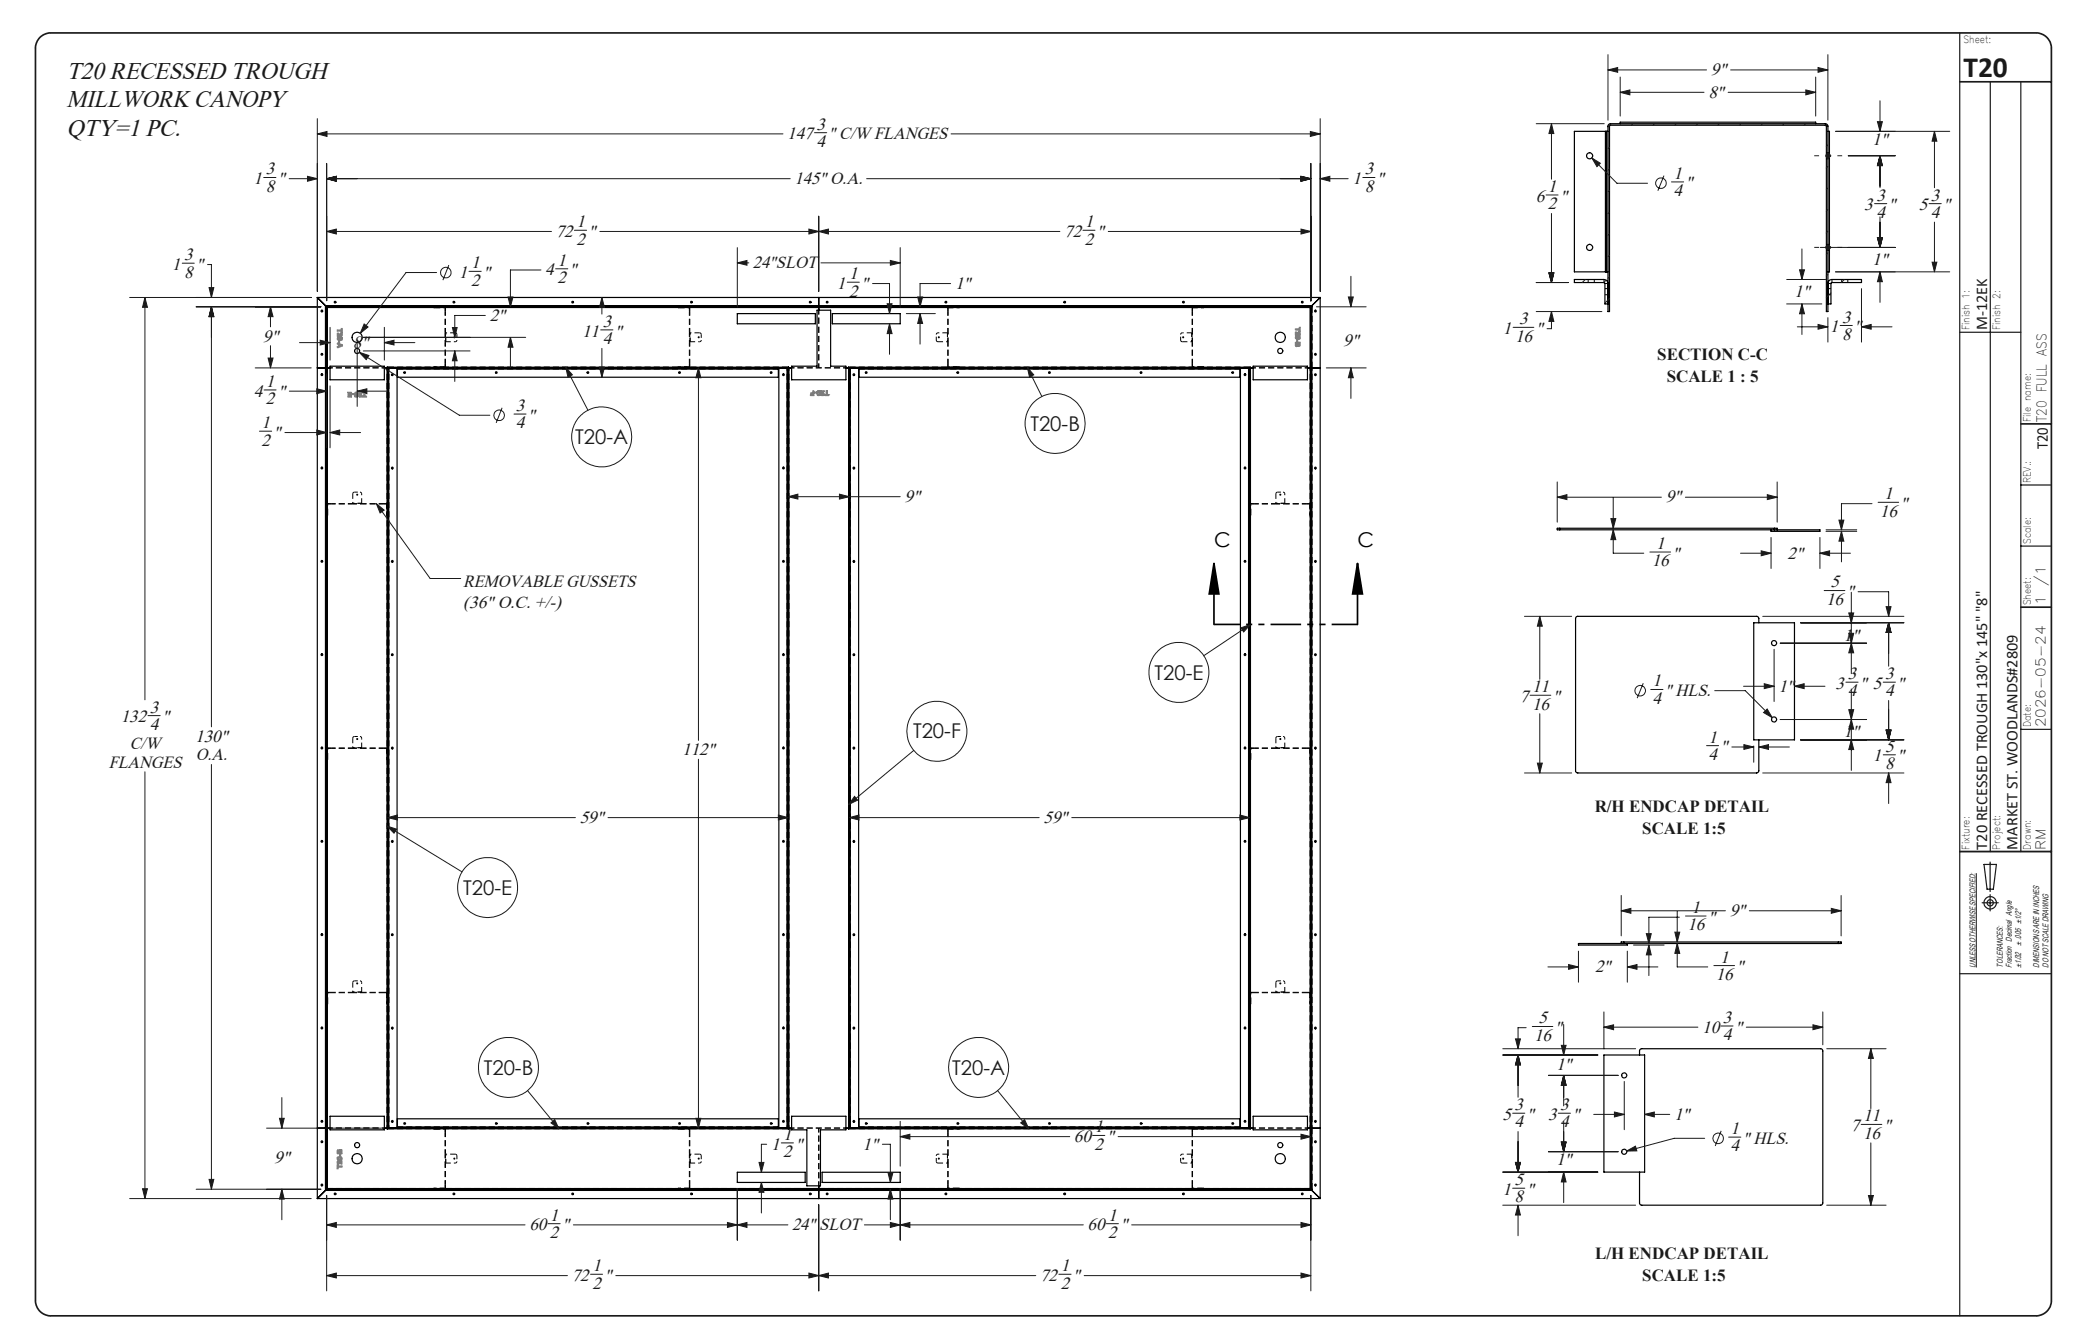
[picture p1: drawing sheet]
<svg xmlns="http://www.w3.org/2000/svg" width="432mm" height="279mm" viewBox="0 0 432 279" stroke-linecap="round" stroke-linejoin="round" font-family="sans-serif">
<defs><g id="words">
<text font-size="6.1" fill="#191924" x="408.2" y="16.1">T20</text>
<g font-size="5.1" fill="#191924">
<text x="13.8" y="16.4">T20 RECESSED TROUGH</text>
<text x="13.8" y="22.3">MILLWORK CANOPY</text>
<text x="13.8" y="28.3">QTY=1 PC.</text>
</g>
<g font-size="4.2" fill="#191924">
<text x="214.2" y="89.5">T20-B</text>
<text x="119.6" y="92.3">T20-A</text>
<text x="240" y="141.3">T20-E</text>
<text x="189.8" y="153.5">T20-F</text>
<text x="96.3" y="186">T20-E</text>
<text x="100.6" y="223.4">T20-B</text>
<text x="197.9" y="223.4">T20-A</text>
</g>
<g font-size="4.2">
<text x="252.4" y="113.7">C</text>
<text x="282.2" y="113.7">C</text>
</g>
<g font-size="3.7" fill="#191924">
<text x="355.7" y="15.6">9&quot;</text>
<text x="355.2" y="20.3">8&quot;</text>
<text x="163.7" y="28.9">147</text>
<text x="169.7" y="27">3</text>
<text x="172.3" y="28.9">&quot; C/W FLANGES</text>
<text x="169.7" y="30.6">4</text>
<text x="389.2" y="30.2">1&quot;</text>
<text x="52.7" y="38.3">1</text>
<text x="55.2" y="39.9">8</text>
<text x="55.2" y="36.3">3</text>
<text x="57.8" y="38.3">&quot;</text>
<text x="165.2" y="38.3">145&quot; O.A.</text>
<text x="281.2" y="38.3">1</text>
<text x="283.7" y="36.3">3</text>
<text x="283.7" y="39.9">8</text>
<text x="286.3" y="38.3">&quot;</text>
<text x="319.3" y="41.9">6</text>
<text x="321.8" y="39.9">1</text>
<text x="324.3" y="41.9">&quot;</text>
<text x="347.9" y="40.8">4</text>
<text x="347.9" y="37.2">1</text>
<text x="350.4" y="39.2">&quot;</text>
<text x="390.1" y="41.7">3</text>
<text x="401.4" y="41.7">3</text>
<text x="119.8" y="47.2">1</text>
<text x="225.5" y="47.2">1</text>
<text x="321.8" y="43.5">2</text>
<text x="387.6" y="43.7">3</text>
<text x="390.1" y="45.3">4</text>
<text x="392.6" y="43.7">&quot;</text>
<text x="398.9" y="43.7">5</text>
<text x="401.4" y="45.3">4</text>
<text x="404" y="43.7">&quot;</text>
<text x="115.5" y="49.2">72</text>
<text x="119.8" y="50.8">2</text>
<text x="122.4" y="49.2">&quot;</text>
<text x="221.2" y="49.2">72</text>
<text x="225.5" y="50.8">2</text>
<text x="228.1" y="49.2">&quot;</text>
<text x="35.7" y="56.1">1</text>
<text x="38.3" y="54.1">3</text>
<text x="38.3" y="57.7">8</text>
<text x="40.8" y="56.1">&quot;</text>
<text x="95.4" y="57.8">1</text>
<text x="97.9" y="55.8">1</text>
<text x="97.9" y="59.4">2</text>
<text x="100.4" y="57.8">&quot;</text>
<text x="113.4" y="57.2">4</text>
<text x="115.9" y="55.2">1</text>
<text x="115.9" y="58.9">2</text>
<text x="118.4" y="57.2">&quot;</text>
<text x="156.5" y="55.7">24&quot;SLOT</text>
<text x="176.5" y="58">1</text>
<text x="389.2" y="55.1">1&quot;</text>
<text x="174" y="60">1</text>
<text x="176.5" y="61.6">2</text>
<text x="179.1" y="60">&quot;</text>
<text x="198.5" y="60">1&quot;</text>
<text x="373" y="61.7">1&quot;</text>
<text x="54.6" y="71">9&quot;</text>
<text x="101.8" y="66.7">2&quot;</text>
<text x="121" y="70">11</text>
<text x="125.3" y="71.6">4</text>
<text x="125.3" y="68">3</text>
<text x="127.8" y="70">&quot;</text>
<text x="279.2" y="71.9">9&quot;</text>
<text x="312.5" y="69.4">1</text>
<text x="315" y="71">16</text>
<text x="315.9" y="67.4">3</text>
<text x="319.3" y="69.4">&quot;</text>
<text x="380.4" y="69">1</text>
<text x="382.9" y="67">3</text>
<text x="382.9" y="70.7">8</text>
<text x="385.5" y="69">&quot;</text>
<text x="73.4" y="72.3">8&quot;</text>
<text x="52.8" y="82.4">4</text>
<text x="55.3" y="80.4">1</text>
<text x="57.8" y="82.4">&quot;</text>
<text x="54.4" y="89">1</text>
<text x="55.3" y="84">2</text>
<text x="107.2" y="85.4">3</text>
<text x="107.2" y="89.1">4</text>
<text x="109.8" y="87.4">&quot;</text>
<text x="54.4" y="92.6">2</text>
<text x="56.9" y="91">&quot;</text>
<text x="188.1" y="104.3">9&quot;</text>
<text x="346.3" y="104.4">9&quot;</text>
<text x="390.8" y="107.4">16</text>
<text x="391.7" y="103.8">1</text>
<text x="395.1" y="105.8">&quot;</text>
<text x="343.4" y="117.7">16</text>
<text x="344.3" y="114.1">1</text>
<text x="347.7" y="116.1">&quot;</text>
<text x="371.6" y="116.1">2&quot;</text>
<text x="96.3" y="122">REMOVABLE GUSSETS</text>
<text x="379.6" y="125.7">16</text>
<text x="380.5" y="122.1">5</text>
<text x="383.9" y="124.1">&quot;</text>
<text x="96.3" y="126.5">(36&quot; O.C. +/-)</text>
<text x="383.3" y="133.3">1&quot;</text>
<text x="318.5" y="143.9">11</text>
<text x="343.6" y="142.7">1</text>
<text x="369.7" y="143.8">1&quot;</text>
<text x="381.6" y="143.2">3</text>
<text x="384.2" y="141.2">3</text>
<text x="386.7" y="143.2">&quot; 5</text>
<text x="391.9" y="141.2">3</text>
<text x="394.4" y="143.2">&quot;</text>
<text x="31.2" y="148.1">3</text>
<text x="316" y="145.9">7</text>
<text x="318.5" y="147.5">16</text>
<text x="322.8" y="145.9">&quot;</text>
<text x="343.6" y="146.3">4</text>
<text x="346.1" y="144.7">&quot; HLS.</text>
<text x="384.2" y="144.8">4</text>
<text x="391.9" y="144.8">4</text>
<text x="25.1" y="150.1">132</text>
<text x="27" y="155.7">C/W</text>
<text x="31.2" y="151.8">4</text>
<text x="33.7" y="150.1">&quot;</text>
<text x="40.6" y="154.2">130&quot;</text>
<text x="355.2" y="154.4">1</text>
<text x="383.3" y="153.2">1&quot;</text>
<text x="22.6" y="159.6">FLANGES</text>
<text x="40.7" y="158.1">O.A.</text>
<text x="141.8" y="157">112&quot;</text>
<text x="355.2" y="158">4</text>
<text x="357.7" y="156.4">&quot;</text>
<text x="389.4" y="158.3">1</text>
<text x="391.9" y="156.3">5</text>
<text x="391.9" y="159.9">8</text>
<text x="394.4" y="158.3">&quot;</text>
<text x="120.5" y="171.1">59&quot;</text>
<text x="216.9" y="171.1">59&quot;</text>
<text x="351.7" y="189.8">1</text>
<text x="355.1" y="191.8">&quot;</text>
<text x="359.6" y="190.4">9&quot;</text>
<text x="350.8" y="193.4">16</text>
<text x="331.6" y="202.1">2&quot;</text>
<text x="356.7" y="203.7">16</text>
<text x="357.6" y="200.1">1</text>
<text x="361" y="202.1">&quot;</text>
<text x="319.8" y="212.8">5</text>
<text x="323.2" y="214.8">&quot;</text>
<text x="353.9" y="214.7">10</text>
<text x="358.2" y="212.7">3</text>
<text x="360.7" y="214.7">&quot;</text>
<text x="318.9" y="216.4">16</text>
<text x="358.2" y="216.3">4</text>
<text x="323.5" y="222.5">1&quot;</text>
<text x="312.3" y="232.8">5</text>
<text x="314.9" y="230.8">3</text>
<text x="317.4" y="232.8">&quot;</text>
<text x="321.8" y="232.8">3</text>
<text x="324.4" y="230.8">3</text>
<text x="326.9" y="232.8">&quot;</text>
<text x="348" y="232.8">1&quot;</text>
<text x="387.3" y="233.1">11</text>
<text x="160.3" y="239">1</text>
<text x="162.8" y="237">1</text>
<text x="165.4" y="239">&quot;</text>
<text x="179.3" y="239">1&quot;</text>
<text x="223.3" y="237.4">60</text>
<text x="227.6" y="239">2</text>
<text x="227.6" y="235.4">1</text>
<text x="230.1" y="237.4">&quot;</text>
<text x="314.9" y="234.4">4</text>
<text x="324.4" y="234.4">4</text>
<text x="359.8" y="239.4">4</text>
<text x="359.8" y="235.8">1</text>
<text x="362.3" y="237.8">&quot; HLS.</text>
<text x="384.8" y="235.1">7</text>
<text x="387.3" y="236.7">16</text>
<text x="391.6" y="235.1">&quot;</text>
<text x="57" y="241.8">9&quot;</text>
<text x="162.8" y="240.6">2</text>
<text x="323.5" y="242.2">1&quot;</text>
<text x="312.3" y="248.4">1</text>
<text x="314.9" y="250">8</text>
<text x="314.9" y="246.4">5</text>
<text x="317.4" y="248.4">&quot;</text>
<text x="110" y="255.7">60</text>
<text x="114.3" y="257.4">2</text>
<text x="114.3" y="253.7">1</text>
<text x="116.9" y="255.7">&quot;</text>
<text x="164.7" y="255.7">24&quot; SLOT</text>
<text x="226.1" y="255.7">60</text>
<text x="230.4" y="253.7">1</text>
<text x="230.4" y="257.4">2</text>
<text x="232.9" y="255.7">&quot;</text>
<text x="118.9" y="266.3">72</text>
<text x="123.2" y="264.3">1</text>
<text x="123.2" y="267.9">2</text>
<text x="125.7" y="266.3">&quot;</text>
<text x="216.2" y="266.3">72</text>
<text x="220.5" y="264.3">1</text>
<text x="220.5" y="267.9">2</text>
<text x="223.1" y="266.3">&quot;</text>
</g>
<g font-size="3.5" fill="#191924">
<text x="344.5" y="74.8">SECTION C-C</text>
<text x="346.5" y="79.3">SCALE 1 : 5</text>
<text x="331.5" y="168.7">R/H ENDCAP DETAIL</text>
<text x="341.4" y="173.3">SCALE 1:5</text>
<text x="331.6" y="261.8">L/H ENDCAP DETAIL</text>
<text x="341.4" y="266.3">SCALE 1:5</text>
</g>
<g font-size="3.4" fill="#191924">
<text x="413.1" y="68.7" transform="rotate(-90 413.1 68.7)">M-12EK</text>
<text x="425.7" y="93.4" transform="rotate(-90 425.7 93.4)">T20</text>
<text x="413.1" y="176.6" transform="rotate(-90 413.1 176.6)">T20 RECESSED TROUGH 130&quot;x 145&quot; &quot;8&quot;</text>
<text x="419.4" y="176.6" transform="rotate(-90 419.4 176.6)">MARKET ST. WOODLANDS#2809</text>
</g>
<g font-size="2.8" fill="#191924">
<text x="425.5" y="87.7" transform="rotate(-90 425.5 87.7)">T20 FULL ASS</text>
<text x="425.2" y="125.8" transform="rotate(-90 425.2 125.8)">1</text>
<text x="425.2" y="121.7" transform="rotate(-90 425.2 121.7)">/1</text>
<text x="425.2" y="151.2" transform="rotate(-90 425.2 151.2)">2026-05-24</text>
<text x="425.2" y="176.6" transform="rotate(-90 425.2 176.6)">RM</text>
</g>
<g font-size="2.1" fill="#191924">
<text x="408.2" y="8.9">Sheet:</text>
<text x="409.5" y="68.7" transform="rotate(-90 409.5 68.7)">Finish 1:</text>
<text x="415.8" y="68.7" transform="rotate(-90 415.8 68.7)">Finish 2:</text>
<text x="422.2" y="87.7" transform="rotate(-90 422.2 87.7)">File name:</text>
<text x="422.2" y="100.4" transform="rotate(-90 422.2 100.4)">REV.:</text>
<text x="422.2" y="113.1" transform="rotate(-90 422.2 113.1)">Scale:</text>
<text x="422.2" y="125.8" transform="rotate(-90 422.2 125.8)">Sheet:</text>
<text x="422.2" y="151.2" transform="rotate(-90 422.2 151.2)">Date:</text>
<text x="409.5" y="176.6" transform="rotate(-90 409.5 176.6)">Fixture:</text>
<text x="415.8" y="176.6" transform="rotate(-90 415.8 176.6)">Project:</text>
<text x="422.2" y="176.6" transform="rotate(-90 422.2 176.6)">Drawn:</text>
</g>
<g font-size="1.7" fill="#191924">
<text x="420.2" y="196.6" transform="rotate(-90 420.2 196.6)">± .005 ±1/2°</text>
<text x="410.7" y="201.1" transform="rotate(-90 410.7 201.1)">UNLESS OTHERWISE SPECIFIED:</text>
<text x="416.4" y="201.1" transform="rotate(-90 416.4 201.1)">TOLERANCES:</text>
<text x="418.3" y="201.1" transform="rotate(-90 418.3 201.1)">Fraction Decimal Angle</text>
<text x="420.2" y="201.1" transform="rotate(-90 420.2 201.1)">±1/32</text>
<text x="424" y="201.1" transform="rotate(-90 424 201.1)">DIMENSIONS ARE IN INCHES</text>
<text x="425.9" y="201.1" transform="rotate(-90 425.9 201.1)">DO NOT SCALE DRAWING</text>
</g>
</g></defs>
<g fill="none" stroke="#191924" stroke-width=".21">
<path d="M334.3 14.5l2-.5v1zM334.3 11.4v13.6M334.3 14.5h20.5M336.8 19.2l2-.5v1zM336.8 16v8.1M336.8 19.2h17.5M359.3 19.2h18.2M359.8 14.5h20.2M375.4 18.7l2.1 .5-2.1 .5zM377.5 16v8.1M378 14l2 .5-2 .5zM380 11.4v13.6"/>
<path d="M54.8 36.9h2.6M60.1 37.1h5.9M63.9 36.7l2.1 .4-2.1 .6zM66 27.8l2-.5v1.1zM66 24.7v35.9M66 27.8h96.8M67.9 37.1l2-.4v1zM67.9 37.1h96.4M67.9 34v28.5M169.3 27.6h2.6M180.2 37.1h92.3M197.7 27.8h76.8"/>
<path d="M270.5 36.7l2 .4-2 .6zM272.4 27.3l2.1 .5-2.1 .6zM272.5 34v28.7M274.5 37.1l2-.4v1zM274.5 24.7v35.9M274.5 37.1h5.8M283.3 36.9h2.6M319.4 25.7h14.1M322.5 25.7l.5 2.1h-1zM322.5 25.7v11.6M330.9 32.8l1.8 1.1-.7 .7zM330.9 32.8l5.3 5.3h6.3"/>
<path d="M334.6 30.6l-.3 .3M334.6 35.1l-.3 .3M334.6 39.6l-.3 .3M335 25.7l-.7 .7M339.5 25.7l-.3 .3M344 25.7l-.4 .3M345.9 36.5l-1.2 3.2M347.5 37.8h2.5M348.5 25.7l-.3 .3M353 25.7l-.4 .3M357.4 25.7l-.3 .3M361.9 25.7l-.3 .3"/>
<path d="M366.4 25.7l-.3 .3M370.9 25.7l-.3 .3M375.4 25.7l-.3 .3M379.8 25.8l-.2 .3M380 30.1l-.3 .3M380 34.6l-.3 .3M380 39.1l-.3 .3M381.6 27.3h23.7M384.2 32.4h9.8M390.3 25.3h1l-.5 2zM390.8 32.4l.5 2h-1zM390.8 21v6.3"/>
<path d="M390.8 32.4v6.6M402.2 27.3l.5 2.1h-1zM402.2 27.3v11.7M37.9 54.7h2.5M43.1 55h.9v6.8M43.5 59.8h.9l-.4 2zM67.9 48.1l2-.5v1zM67.9 48.1h46.8M90.8 56.7h-6.4l-9.5 12.6M93.3 55.1l-1.2 3.1M97.5 56.4h2.5M112.5 56.1h-6.4v7.7"/>
<path d="M115.5 55.9h2.5M119.4 47.9h2.6M124.7 48.1h95.6M153.3 54.6l2-.4v.9zM153.3 51.5v12.4M153.3 54.6h2.4M168.2 47.6l2 .5-2 .5zM170.2 48.1l2-.5v1zM170.2 44.9v15.7M170.7 54.6h16.4M176.1 58.7h2.5M181.4 58.9h3.5v6.3"/>
<path d="M185.1 54.2l2 .4-2 .5zM187.1 51.5v12.4M197.6 58.9h-6.3v4.9M225.1 47.9h2.5M230.4 48.1h42.1M270.5 47.6l2 .5-2 .5zM280.8 57.4v6.4M319.4 58.7h6.6M321.4 40.5h2.5M322 56.7h1l-.5 2zM322.5 44.4v14.3M329.6 58.1l-.7 .6"/>
<path d="M333.9 58.2l-.5 .5M334.6 44.1l-.3 .3M334.6 48.6l-.3 .3M334.6 53.1l-.3 .3M334.6 57.5l-.3 .4M371.4 58.1h8.2M374.1 56.1h1l-.5 2zM374.6 51.8v6.3M378.4 51.4h15.6M380 43.6l-.3 .3M380 48.1l-.3 .3M380 52.6l-.3 .3"/>
<path d="M380 57l-.3 .4M381.6 56.5h23.7M383.4 58.1l-.6 .6M389.7 42.3h2.6M390.3 49.4h1l-.5 2zM390.8 56.5l.5 2.1h-1zM390.8 45.1v6.3M390.8 56.5v6.4M401 42.3h2.6M401.7 54.5h1l-.5 2zM402.2 46.2v10.3M27 61.8h37.7"/>
<path d="M30.1 61.8l.6 2.1h-1.1zM30.1 61.8v83.7M40.8 63.8h25.9M44 63.8l.4 2h-.9zM44 63.8v87.3M53.1 76.5h11.6M55.7 74.4h1.1l-.6 2.1zM56.2 63.8l.6 2h-1.1zM56.2 63.8v4.1M56.2 71.9v4.6M62.3 71.2h6.3M66.6 70.7l2 .5-2 .5z"/>
<path d="M67.9 77.8v15.3M68.6 68.1v6.8M74.3 71.4v13.1M74.7 73.2l2 .7-.6 .9zM74.7 73.2l20.8 13.1h6.3M75.5 70.1h33.8M75.5 73h22.2M75.7 67.3l.8 .7-1.6 1.3zM79.9 71.2l2-.5v1zM79.9 68.1v6.8M79.9 71.2h6.4M94.1 68.1h.9l-.5 2z"/>
<path d="M94.5 73l.5 2h-.9zM94.5 73v6.3M100.9 65.6h-6.4v4.5M105.6 61.7h1l-.5 2.1zM106.1 70.1l.5 2.1h-1zM106.1 70.1v6.4M117.6 76.3l1.4 1.6-.9 .5zM117.6 76.3l4.6 9M124.6 76.4h1.1l-.6 2zM124.9 68.6h2.5M125.1 61.8l.6 2.1h-1.1zM125.1 61.8v3.5"/>
<path d="M125.1 72.4v6M145.2 76.5l.5 2h-1zM145.2 76.5v77.4M184.4 63.1h1.1l-.6 2.1zM184.9 67.3l.6 2.1h-1.1zM184.9 67.3v6.4M188.4 65.2h6.1M190.8 61.7h1l-.5 2.1zM191.3 65.2l.5 2h-1zM191.3 65.2v6.3M213.6 76.3l1.3 1.6-.9 .5zM213.6 76.3l3 6.1"/>
<path d="M273.7 63.8h10.3M275.7 76.5h8.3M280.3 61.7h1l-.5 2.1zM280.8 76.5l.5 2h-1zM280.8 76.5v6.3M314.6 68.1h4.3M319.4 64.8h13.6M322.5 64.8l.5 2h-1zM322.5 64.8v3.5h-.9M334.6 62.1l-.9 .9M371.4 63.2h7.3M373.7 67.9h6.3"/>
<path d="M374.6 63.2l.5 2h-1zM374.6 63.2v6.3M378 67.5l2 .4-2 .5zM380 66v5.1M380.6 60.9l-.9 .9M382.6 67.7h2.5M387 67.9l2-.4v.9zM387 60v11.1M387 67.9h6.3M53.9 89.6h2.6M54.9 81.1h2.5M59.2 89.9h8.7"/>
<path d="M60.1 81.3h7.8M65.9 80.8l2 .5-2 .5zM65.9 89.4l2 .5-2 .5zM68.6 89.9l2-.5v1zM68.6 80.2v12.9M68.6 89.9h6.4M74.3 81.3l2-.5v1zM74.3 81.3h6.3M104.4 84.8l-1.2 3.1M106.9 86.1h2.5M78.2 104.7l1.7 1.3-.9 .6zM78.2 104.7l11.2 15.6h6.4"/>
<path d="M163.9 103.3l2-.6v1.1zM163.9 103.3h23.2M174.5 102.7l2.1 .6-2.1 .5zM323.7 103.4l2.1-.6v1.1zM323.7 100.2v8.3M323.7 103.4h21.7M334.9 107.8h1l-.5 2zM335.4 110.1l.5 2.1h-1zM335.4 110.1v4.9h6.3M335.4 103.5v6.3M343 114.8h4.3M350.4 103.4h19.1"/>
<path d="M361.8 115h6.4M366.1 114.5l2.1 .5-2.1 .5zM367.4 102.8l2.1 .6-2.1 .5zM368.2 111.7v6.5M369.5 100.2v8.3M378.4 115l2-.5v1zM378.4 111.7v6.5M378.4 115h6.3M379.6 110.1h6.4M379.6 110.5h6.4M382.3 108.1h1l-.5 2zM382.8 110.5l.5 2h-1z"/>
<path d="M382.8 110.5v6.3M389.2 104.7h-6.4v5.4M390.5 104.4h4.2M258 130.5l2-.7-1.4 1.6zM260 129.8l-9.7 6.5M316.9 128.1h9.8M320.1 128.1l.5 2.1h-1zM320.1 128.1v13.1M366.5 128.1h29.3M368.8 135v10.8M370.1 133.7h18M374.3 129.5h21.5"/>
<path d="M379.2 122.8h4.3M384.4 127.4h1l-.5 2.1zM384.4 131.7h1l-.5 2zM384.9 133.7l.5 2h-1zM384.9 123.1v17M386.3 123h6.3v5.1M392.1 126.1h1l-.5 2zM392.6 129.5l.5 2h-1zM392.6 129.5v9M30.8 148.8h2.5M44 158.9v88.3M145.2 157.8v76.7"/>
<path d="M190 156l-13.6 11.3M318.1 144.5h4.3M319.6 158.6h1l-.5 2.1zM320.1 148.4v12.3M341.6 142l-1.2 3.1M343.2 143.3h2.5M354.8 155h2.5M356.5 143.6h6.3l5.6 5.6M360 155.3h4.6M362.5 142.7h6.3M362.5 154.8l2.1 .5-2.1 .5zM364.6 155.1v3.4"/>
<path d="M365.7 155.3l2-.5v1zM365.7 155.3h6.3M366.8 142.1l2 .6-2 .5zM367.4 147.4l1 1.8-1.8-1.1zM370.1 149.6h18M373.1 142.7l2-.6v1.1zM373.1 142.7h6.3M374.3 153.8h21.5M383.8 141.8h2.5M384.4 147.5h1l-.5 2.1zM384.9 149.6l.5 2h-1zM384.9 153.8l.5 2h-1z"/>
<path d="M384.9 143.2v17M391.5 141.8h2.6M391.5 156.9h2.6M392.1 151.8h1l-.5 2zM392.6 145.6v8.2M30.1 160.4v88.8M80.5 171.7l1.9 .7-.5 .8zM80.5 171.7l15.6 9.6M80.6 170l2-.6v1.1zM80.6 170h39M126.4 170h37.5M161.8 169.4l2.1 .6-2.1 .5z"/>
<path d="M176.6 170l2-.6v1.1zM176.6 170h39.4M177.7 165.6l.6 .7-1.9 1zM222.8 170h37M257.8 169.4l2 .6-2 .5zM316.9 160.7h9.8M366.5 160.7h29.3M392.6 160.7l.5 2h-1zM392.6 160.7v6.3M328.2 197.7v6.5M337 189.3l2.1-.5v1.1zM337 186.2v8.4"/>
<path d="M337 189.3h21.7M338.3 197.7v6.5M339.6 196.1h6.4M339.6 196.5h6.4M342.3 194.1h1l-.5 2zM342.8 196.5l.5 2h-1zM342.8 196.5v6.3M348.2 193.8h1l-.5 2zM348.7 196.1l.5 2.1h-1zM348.7 196.1v4.9h6.3M348.7 189.5v6.3M349.1 190.7h-6.3v5.4"/>
<path d="M350.4 190.4h4.3M363.7 189.3h19.1M380.7 188.8l2.1 .5-2.1 .6zM382.8 186.2v8.4M410.9 181.5v19.6M312.4 218h27.6M312.4 219.3h19.8M315.1 216h1l-.5 2zM315.6 219.3l.5 2.1h-1zM315.6 219.3v8.8M317.3 213.6h-1.7v4.4M318.6 213.4h4.2"/>
<path d="M321.8 201h6.4M324.6 217.3h1l-.5 2zM325.1 213v6.3M326.1 200.5l2.1 .5-2.1 .5zM333.4 213.5l2.1-.5v1.1zM333.4 210.4v7.7M333.4 213.5h19.6M338.3 201l2-.5v1zM338.3 201h6.4M356.3 200.7h4.3M357.8 213.3h2.5M363 213.5h16"/>
<path d="M376.9 213l2.1 .5-2.1 .6zM379 210.4v6.8M379.8 218h12.3M388.9 218l.6 2h-1.1zM388.9 218v12.5M55.4 234.5h23.8M58.1 232.5h1l-.5 2zM58.6 228.2v6.3M109.7 226.7l6.5 8M114.5 233.4l.8-.6 .9 1.9zM144.7 232.5h1l-.5 2zM159.4 237.9h-1.1v5.8"/>
<path d="M162.4 237.6h2.6M183.4 237.9h1.7v7.9M187.1 236.3l2.1-.5v1zM187.1 233.1v9.3M187.1 236.3h35.3M207.4 226.7l6.5 8M212.2 233.4l.8-.6 .9 1.9zM227.2 236h2.5M232.4 236.3h40.1M270.5 235.8l2 .5-2 .5zM314.5 231.4h2.5M315.6 235.2v8.5"/>
<path d="M321.9 223.6h14.5M321.9 239.4h14.5M324 231.4h2.5M324.6 237.4h1l-.5 2zM325.1 223.6l.5 2h-1zM325.1 223.6v6.3M325.1 233.1v6.3M331.3 231.7h6.4M335.6 231.2l2.1 .5-2.1 .5zM337.7 224.8v10M338.2 239.3l1.8-1 .3 1zM341.9 231.7l2-.5v1z"/>
<path d="M341.9 231.7h5.2M354.4 236.6h-6.3l-9.9 2.7M357.8 235.1l-1.2 3.1M359.4 236.4h2.5M386.9 233.8h4.3M388.9 237.6v12.9M27 249.2h37.7M29.6 247.1h1.1l-.6 2.1zM40.8 247.2h25.9M43.5 245.2h.9l-.4 2zM58.6 247.2l.5 2.1h-1zM58.6 247.2v6.4"/>
<path d="M67.9 254.6l2-.5v1.1zM67.9 248.5v19.9M67.9 254.6h41.2M113.9 254.4h2.6M119.2 254.6h44.6M151.2 254.1l2.1 .5-2.1 .6zM153.3 254.6l2-.5v1.1zM153.3 247.1v10.7M157.8 241.7h1l-.5 2zM158.3 245.8l.5 2.1h-1zM158.3 245.8v6.4M170.2 250.4v18"/>
<path d="M179.7 254.6h45.5M184.6 243.8h1l-.5 2zM185.1 254.1l2 .5-2 .6zM185.1 247.2l.5 2.1h-1zM185.1 247.2v6.4M187.1 254.6l2.1-.5v1.1zM187.1 247.1v10.7M230 254.4h2.5M235.3 254.6h37.2M270.5 254.1l2 .5-2 .6zM272.5 248.5v19.9M312.4 243.7h19.8"/>
<path d="M312.4 250.5h27.6M314.5 247h2.5M315.1 241.7h1l-.5 2zM315.6 250.5l.5 2.1h-1zM315.6 250.5v6.4M325.1 243.7l.5 2h-1zM325.1 243.7v6.3M379.8 250.5h12.3M388.4 248.5h1.1l-.6 2zM67.9 265.2l2-.5v1zM67.9 265.2h50.1M122.8 264.9h2.5"/>
<path d="M128 265.2h87.3M168.2 264.7l2 .5-2 .5zM170.2 265.2l2-.5v1zM220.1 264.9h2.6M225.4 265.2h47.1M270.5 264.7l2 .5-2 .5z"/>
<circle cx="345.3" cy="38.1" r="1.09"/>
<circle cx="92.7" cy="56.7" r="1.09"/>
<circle cx="103.8" cy="86.3" r="1.1"/>
<circle cx="125.1" cy="90.8" r="6.2"/>
<circle cx="219.4" cy="88" r="6.2"/>
<circle cx="245.1" cy="139.8" r="6.2"/>
<circle cx="194.8" cy="152" r="6.2"/>
<circle cx="341" cy="143.6" r="1.08"/>
<circle cx="101.4" cy="184.5" r="6.2"/>
<circle cx="105.7" cy="221.9" r="6.2"/>
<circle cx="203.4" cy="221.9" r="6.2"/>
<circle cx="357.2" cy="236.7" r="1.09"/>
</g>
<g fill="none" stroke="#191924" stroke-width=".25">
<path d="M407.4 6.8v266.7M413.8 17v160M420.1 17v160M407.4 69.1h12.7M420.1 113.5h6.4M420.1 100.8h6.4M420.1 151.6h6.4M407.4 177h19.1M412.5 179.7h2.5l-.6 5.2h-1.3zM413.7 179.2v6.1M412.1 187.7h3.3M413.7 186v3.4"/>
<path d="M407.4 202.4h19.1"/>
<circle cx="413.7" cy="187.7" r=".66"/>
<circle cx="413.8" cy="187.7" r="1.29"/>
</g>
<path d="M8.2 7.9a3.3 3.3 0 0 1 2.3-1.1h412.8a3.2 3.2 0 0 1 3.2 3.2v260.4a3.2 3.2 0 0 1-3.2 3.1h-412.8a3.2 3.2 0 0 1-3.1-3.1v-260.4a3.2 3.2 0 0 1 .8-2.1zM407.4 17h19.1M420.1 88.1h6.4M420.1 126.2h6.4M407.4 177h19.1" fill="none" stroke="#191924" stroke-width=".35"/>
<g fill="none" stroke="#000" stroke-width=".21" stroke-dasharray="1.3 .6" stroke-linecap="butt">
<path d="M334.6 26.2h-.3M334.8 25.7v.3M379.5 26v-.3M379.7 33h.3M380 26.2h-.3M380 31.7h-.3M380 33h.3M380.3 31.7h-.3M330.2 58.1v.6M331.4 58.7v-.6M333.5 58.1v.6M333.7 58.9h.6"/>
<path d="M379.7 52.1h.3M380 50.8h-.3M380 52.1h.3M380.3 50.8h-.3M380.9 58.7v-.6M382.9 58.1v.6M384.2 58.7v-.6M67.7 63.8v12.7M67.7 78.1h.2M67.7 73.8h.2M67.7 64.8h.2M67.8 76.5h.1"/>
<path d="M67.8 77.7h-.1M67.8 77.7h.1M67.9 63.9h.1M67.9 77.7h.1M67.9 73.5h-.2M67.9 64.5h-.2M67.9 77.3h-.1M68 63.9h102.2M68 76.3h-.1M68 77.3h-.1M69.5 63.6v.2M69.9 63.8v-.2"/>
<path d="M80.6 76.6h.1M80.6 78.1h.2M80.8 76.6v-.1M80.8 77.7h-.2M81.5 76.4v.1M81.5 76.5v.1M81.8 63.6v.2M81.8 76.5v-.1M81.8 76.6v-.1M82.2 63.8v-.2M84 76.5v.1M84.3 76.6v-.1"/>
<path d="M90.1 63.9v.1M90.1 76.3v-.1M90.1 76.2h.4M90.1 76.3h.4M90.5 76.3v-.1M90.5 63.9h-.4M90.5 63.9v.1M90.5 64h-.4M90.7 76.2v.1M90.7 63.9v.1M91 76.3v-.1M91 64v-.1"/>
<path d="M92.5 76.2v.1M92.5 76.3l.1-.1M92.5 64v-.1M92.5 71.1h.1M92.5 71.2v-.1M92.5 64h.1M92.5 69.1h.1M92.5 69.2v-.1M92.5 75.5h.1M92.5 69.2h.2M92.5 71v.1M92.5 64.1h.1"/>
<path d="M92.5 76.2h.1M92.5 71h.1M92.6 71.1v.1M92.6 69.2h-.1M92.6 69.1v.1M92.6 71.2h-.1M92.6 76.2h-.1M92.6 64.7h-.1M92.6 71.1v-.1M92.6 64l-.1-.1M92.7 71h-.2M93.5 76.5v.1"/>
<path d="M93.8 76.6v-.1M94.2 63.6v.2M94.5 63.8v-.2M94.6 71l.4-.3M95 69.5l-.4-.3M103 76.5v.1M103.4 76.6v-.1M106.5 63.6v.2M106.9 63.8v-.2M112.5 76.5v.1M112.9 76.6v-.1M118.9 63.6v.2"/>
<path d="M119.2 63.8v-.2M122.1 76.5v.1M122.4 76.6v-.1M131.2 63.6v.2M131.6 76.5v.1M131.6 63.8v-.2M131.9 76.6v-.1M140.9 63.9v.1M140.9 76.3v-.1M140.9 76.2h.4M140.9 76.3h.4M141.1 76.5v.1"/>
<path d="M141.3 63.9h-.4M141.3 63.9v.1M141.3 64h-.4M141.3 76.3v-.1M141.5 76.6v-.1M141.5 76.2v.1M141.5 63.9v.1M141.8 76.3v-.1M141.8 64v-.1M143.3 76.2v.1M143.3 64v-.1M143.3 76.3l.1-.1"/>
<path d="M143.3 64h.1M143.3 75.5h.1M143.3 69.2h.2M143.3 69.1h.1M143.3 69.2v-.1M143.3 71.1h.1M143.3 71.2v-.1M143.3 71v.1M143.3 64.1h.1M143.3 76.2h.1M143.3 71h.1M143.4 76.2h-.1"/>
<path d="M143.4 71.2h-.1M143.4 64.7h-.1M143.4 69.2h-.1M143.4 69.1v.1M143.4 71.1v.1M143.4 71.1v-.1M143.4 64l-.1-.1M143.5 71h-.2M143.6 63.6v.2M143.9 63.8v-.2M145.4 71l.4-.3M145.8 69.5l-.4-.3"/>
<path d="M150.6 76.5v.1M151 76.6v-.1M155.9 63.6v.2M156.3 63.8v-.2M160.2 76.5v.1M160.5 76.6v-.1M162.6 76.4v.1M162.6 76.5v.1M163 76.5v-.1M163 76.6v-.1M163.6 76.5v.1M163.7 78.1h.2"/>
<path d="M163.7 76.5v.1M163.8 76.6h.1M163.9 77.7h-.2M168.3 63.6v.2M168.6 63.8v-.2M170.2 63.7v.1M170.2 63.6h102.3M170.2 63.5h102.3M170.2 63.6h-102.3M170.2 63.5h-102.3M171.1 63.8v.1M171.1 63.7v.1"/>
<path d="M171.5 63.9v-.1M171.5 63.8v-.1M171.8 63.6v.2M172.2 63.8v-.2M176.6 76.6h.1M176.6 78.1h.1M176.7 76.6v-.1M176.7 77.7h-.1M176.8 76.6v-.1M177.5 76.4v.1M177.5 76.5v.1M177.8 76.5v-.1"/>
<path d="M177.8 76.6v-.1M179.9 76.5v.1M180.3 76.6v-.1M184.2 63.6v.2M184.5 63.8v-.2M189.4 76.5v.1M189.8 76.6v-.1M194.6 70.7l.4 .3M195 69.2l-.4 .3M196.5 63.6v.2M196.9 63.8v-.2M197 69.2h.1"/>
<path d="M197 69.1h.1M197 75.5h.1M197 69.2v-.1M197 71.1h.1M197 71.2v-.1M197 64h.1M197 71v.1M197 76.2l.2 .1M197 71h.1M197.1 76.2h-.1M197.1 71h-.1M197.1 69.2h-.1"/>
<path d="M197.1 69.1v.1M197.1 71.2h-.1M197.1 71.1v.1M197.1 64.7h-.1M197.1 71.1v-.1M197.1 64.1h-.1M197.1 76.2h.1M197.1 64h-.1M197.2 76.2v.1M197.2 63.9l-.2 .1M197.2 64h-.1M197.2 64v-.1"/>
<path d="M198.7 76.2v.1M198.7 63.9v.1M198.9 76.3v-.1M198.9 64v-.1M199 76.5v.1M199.1 76.3h.4M199.1 76.3v-.1M199.1 76.2h.4M199.1 63.9v.1M199.3 76.6v-.1M199.5 63.9v.1M199.5 64h-.4"/>
<path d="M199.5 63.9h-.4M199.5 76.3v-.1M208.5 76.5v.1M208.8 63.6v.2M208.8 76.6v-.1M209.2 63.8v-.2M218 76.5v.1M218.4 76.6v-.1M221.2 63.6v.2M221.5 63.8v-.2M227.5 76.5v.1M227.9 76.6v-.1"/>
<path d="M233.5 63.6v.2M233.9 63.8v-.2M237.1 76.5v.1M237.4 76.6v-.1M245.4 70.7l.4 .3M245.8 69.2l-.4 .3M245.9 63.6v.2M246.2 63.8v-.2M246.6 76.5v.1M246.9 76.6v-.1M247.8 69.2h.1M247.8 75.5h.1"/>
<path d="M247.8 69.1h.1M247.8 64h.1M247.8 69.2v-.1M247.8 71.1h.1M247.8 71.2v-.1M247.8 71v.1M247.8 76.2l.2 .1M247.8 71h.1M247.9 64.7h-.1M247.9 69.2h-.1M247.9 69.1v.1M247.9 76.2h-.1"/>
<path d="M247.9 71h-.1M247.9 71.2h-.1M247.9 71.1v.1M247.9 71.1v-.1M247.9 64.1h-.1M247.9 76.2h.1M247.9 64h-.1M248 64v-.1M248 63.9l-.2 .1M248 64h-.1M248 76.2v.1M249.5 63.9v.1"/>
<path d="M249.5 76.2v.1M249.7 64v-.1M249.7 76.3v-.1M249.9 63.9v.1M249.9 76.3h.4M249.9 76.3v-.1M249.9 76.2h.4M250.3 76.3v-.1M250.3 63.9v.1M250.3 64h-.4M250.3 63.9h-.4M256.1 76.5v.1"/>
<path d="M256.5 76.6v-.1M258.2 63.6v.2M258.6 63.8v-.2M258.6 76.4v.1M258.6 76.5v.1M258.9 76.5v-.1M258.9 76.6v-.1M259.6 76.5v.1M259.6 78.1h.2M259.7 76.5v.1M259.7 76.6h.1M259.8 77.7h-.2"/>
<path d="M270.6 63.6v.2M270.9 63.8v-.2M272.4 63.9h-102.2M272.4 63.9h.1M272.4 77.7h.1M272.5 76.3h-.1M272.5 78.1h.2M272.5 77.3h-.1M272.5 73.8h.2M272.5 64.8h.2M272.5 77.7h.1M272.6 76.5h-.1"/>
<path d="M272.6 77.3h-.1M272.7 63.8v12.7M272.7 77.7h-.1M272.7 73.5h-.2M272.7 64.5h-.2M272.8 63.8v12.7M333.7 61.3h.6M334.3 60h-.6M67.7 97.5h.2M67.7 87.8h.2M67.9 97.1h-.2M67.9 87.4h-.2"/>
<path d="M80.6 97.5h.2M80.6 87.8h.2M80.8 97.1h-.2M80.8 87.4h-.2M163.7 87.8h.2M163.7 97.5h.2M163.9 87.4h-.2M163.9 97.1h-.2M176.6 87.8h.1M176.6 97.5h.1M176.7 87.4h-.1M176.7 97.1h-.1"/>
<path d="M259.6 87.8h.2M259.6 97.5h.2M259.8 87.4h-.2M259.8 97.1h-.2M272.5 87.8h.2M272.5 97.5h.2M272.7 87.4h-.2M272.7 97.1h-.2M67.7 116.9h.2M67.7 107.2h.2M67.9 116.5h-.2M67.9 106.8h-.2"/>
<path d="M68 107.2h.1M68 106.8v.4M68 106.8h.1M68 106.6h.1M68.1 106.8v.4M68.1 104.8h-.1M68.1 106.3h-.1M68.2 104.8v-.1M68.2 104.7l-.2 .1M68.2 104.8h-.1M68.9 104.7v.1M73.2 104.8v-.1"/>
<path d="M73.2 104.7h.1M73.3 104.7v.1M73.3 104.8h-.1M73.3 104.8v-.2M73.4 104.7v.1M73.7 102.3l-.4 .4M75.1 104.8v-.1M75.2 102.7l-.4-.4M75.2 104.6v.2M75.2 104.8v-.1M75.2 104.7h.1M75.3 104.7v.1"/>
<path d="M75.3 104.8h-.1M79.6 104.8v-.1M80.3 104.8v-.1M80.3 104.7v.1M80.4 107.2v-.4M80.4 104.8h.1M80.4 104.8h-.1M80.4 106.6h.1M80.5 107.2h-.1M80.5 107.2v-.4M80.5 106.8h-.1M80.5 104.8l-.2-.1"/>
<path d="M80.5 106.3h-.1M80.6 116.9h.2M80.6 107.2h.2M80.8 116.5h-.2M80.8 106.8h-.2M163.7 116.9h.2M163.7 107.2h.2M163.9 116.5h-.2M163.9 106.8h-.2M176.6 116.9h.1M176.6 107.2h.1M176.7 116.5h-.1"/>
<path d="M176.7 106.8h-.1M259.6 107.2h.2M259.6 116.9h.2M259.8 106.8h-.2M259.8 116.5h-.2M260 106.8v.4M260.1 104.8v-.1M260.1 104.7l-.1 .1M260.1 104.8h-.1M260.8 104.7v.1M265.1 104.8v-.1M265.1 104.7h.1"/>
<path d="M265.2 104.7v.1M265.2 104.8h-.1M265.2 104.8v-.2M265.3 104.7v.1M265.6 102.3l-.4 .4M267.1 104.8v-.1M267.1 102.7l-.4-.4M267.1 104.6v.2M267.1 104.7h.1M267.2 104.7v.1M267.2 104.8h-.1M271.6 104.8v-.1"/>
<path d="M272.2 104.8v-.1M272.3 104.7v.1M272.3 104.8h.1M272.3 107.2v-.4M272.3 104.8h-.1M272.3 106.6h.1M272.4 106.8h-.1M272.4 107.2h-.1M272.4 107.2v-.4M272.4 104.8l-.2-.1M272.4 106.3h-.1M272.5 107.2h.2"/>
<path d="M272.5 116.9h.2M272.7 106.8h-.2M272.7 116.5h-.2M67.7 136.3h.2M67.7 126.6h.2M67.9 135.9h-.2M67.9 126.2h-.2M80.6 136.3h.2M80.6 126.6h.2M80.8 135.9h-.2M80.8 126.2h-.2M163.7 126.6h.2"/>
<path d="M163.7 136.3h.2M163.9 126.2h-.2M163.9 135.9h-.2M176.6 126.6h.1M176.6 136.3h.1M176.7 126.2h-.1M176.7 135.9h-.1M259.6 126.6h.2M259.6 136.3h.2M259.8 126.2h-.2M259.8 135.9h-.2M272.5 126.6h.2"/>
<path d="M272.5 136.3h.2M272.7 126.2h-.2M272.7 135.9h-.2M67.7 155.7h.2M67.7 146h.2M67.9 155.3h-.2M67.9 145.6h-.2M68 158h.1M68 157.6v.4M68 157.6h.1M68 157.4h.1M68.1 157.6v.4"/>
<path d="M68.1 155.6h-.1M68.1 157.1h-.1M68.2 155.6v-.1M68.2 155.5l-.2 .1M68.2 155.6h-.1M68.9 155.5v.1M73.2 155.6v-.1M73.2 155.5h.1M73.3 155.5v.1M73.3 155.6h-.1M73.3 155.6v-.2M73.4 155.5v.1"/>
<path d="M73.7 153.1l-.4 .4M75.1 155.6v-.1M75.2 153.5l-.4-.4M75.2 155.4v.2M75.2 155.6v-.1M75.2 155.5h.1M75.3 155.5v.1M75.3 155.6h-.1M79.6 155.6v-.1M80.3 155.6v-.1M80.3 155.5v.1M80.4 158v-.4"/>
<path d="M80.4 155.6h.1M80.4 155.6h-.1M80.4 157.4h.1M80.5 158h-.1M80.5 158v-.4M80.5 157.6h-.1M80.5 155.6l-.2-.1M80.5 157.1h-.1M80.6 155.7h.2M80.6 146h.2M80.8 155.3h-.2M80.8 145.6h-.2"/>
<path d="M163.7 146h.2M163.7 155.7h.2M163.9 145.6h-.2M163.9 155.3h-.2M176.6 155.7h.1M176.6 146h.1M176.7 155.3h-.1M176.7 145.6h-.1M259.6 146h.2M259.6 155.7h.2M259.8 145.6h-.2M259.8 155.3h-.2"/>
<path d="M260 157.6v.4M260.1 155.6v-.1M260.1 155.5l-.1 .1M260.1 155.6h-.1M260.8 155.5v.1M265.1 155.6v-.1M265.1 155.5h.1M265.2 155.5v.1M265.2 155.6h-.1M265.2 155.6v-.2M265.3 155.5v.1M265.6 153.1l-.4 .4"/>
<path d="M267.1 155.6v-.1M267.1 153.5l-.4-.4M267.1 155.4v.2M267.1 155.5h.1M267.2 155.6h-.1M267.2 155.5v.1M271.6 155.6v-.1M272.2 155.6v-.1M272.3 155.5v.1M272.3 158v-.4M272.3 155.6h.1M272.3 155.6h-.1"/>
<path d="M272.3 157.4h.1M272.4 158h-.1M272.4 158v-.4M272.4 157.6h-.1M272.4 155.6l-.2-.1M272.4 157.1h-.1M272.5 146h.2M272.5 155.7h.2M272.7 145.6h-.2M272.7 155.3h-.2M67.7 175.1h.2M67.7 165.4h.2"/>
<path d="M67.9 174.7h-.2M67.9 165h-.2M80.6 175.1h.2M80.6 165.4h.2M80.8 174.7h-.2M80.8 165h-.2M163.7 165.4h.2M163.7 175.1h.2M163.9 165h-.2M163.9 174.7h-.2M176.6 165.4h.1M176.6 175.1h.1"/>
<path d="M176.7 165h-.1M176.7 174.7h-.1M259.6 165.4h.2M259.6 175.1h.2M259.8 165h-.2M259.8 174.7h-.2M272.5 165.4h.2M272.5 175.1h.2M272.7 165h-.2M272.7 174.7h-.2M67.7 194.5h.2M67.7 184.8h.2"/>
<path d="M67.9 194.1h-.2M67.9 184.4h-.2M80.6 194.5h.2M80.6 184.8h.2M80.8 194.1h-.2M80.8 184.4h-.2M163.7 194.5h.2M163.7 184.8h.2M163.9 194.1h-.2M163.9 184.4h-.2M176.6 184.8h.1M176.6 194.5h.1"/>
<path d="M176.7 184.4h-.1M176.7 194.1h-.1M259.6 184.8h.2M259.6 194.5h.2M259.8 184.4h-.2M259.8 194.1h-.2M272.5 184.8h.2M272.5 194.5h.2M272.7 184.4h-.2M272.7 194.1h-.2M67.7 213.9h.2M67.7 204.2h.2"/>
<path d="M67.9 213.5h-.2M67.9 203.8h-.2M68 208.8h.1M68 208.4v.4M68 208.4h.1M68 208.2h.1M68.1 208.4v.4M68.1 206.4h-.1M68.1 207.9h-.1M68.2 206.4v-.1M68.2 206.3l-.2 .1M68.2 206.4h-.1"/>
<path d="M68.9 206.3v.1M73.2 206.4v-.1M73.2 206.3h.1M73.3 206.3v.1M73.3 206.4h-.1M73.3 206.4v-.2M73.4 206.3v.1M73.7 203.9l-.4 .4M75.1 206.4v-.1M75.2 204.3l-.4-.4M75.2 206.2v.2M75.2 206.4v-.1"/>
<path d="M75.2 206.3h.1M75.3 206.4h-.1M75.3 206.3v.1M79.6 206.4v-.1M80.3 206.4v-.1M80.3 206.3v.1M80.4 206.4h.1M80.4 208.8v-.4M80.4 206.4h-.1M80.4 208.2h.1M80.5 208.4h-.1M80.5 208.8h-.1"/>
<path d="M80.5 208.8v-.4M80.5 206.4l-.2-.1M80.5 207.9h-.1M80.6 213.9h.2M80.6 204.2h.2M80.8 213.5h-.2M80.8 203.8h-.2M163.7 213.9h.2M163.7 204.2h.2M163.9 213.5h-.2M163.9 203.8h-.2M176.6 213.9h.1"/>
<path d="M176.6 204.2h.1M176.7 213.5h-.1M176.7 203.8h-.1M259.6 204.2h.2M259.6 213.9h.2M259.8 203.8h-.2M259.8 213.5h-.2M260 208.4v.4M260.1 206.4v-.1M260.1 206.3l-.1 .1M260.1 206.4h-.1M260.8 206.3v.1"/>
<path d="M265.1 206.4v-.1M265.1 206.3h.1M265.2 206.3v.1M265.2 206.4h-.1M265.2 206.4v-.2M265.3 206.3v.1M265.6 203.9l-.4 .4M267.1 206.4v-.1M267.1 204.3l-.4-.4M267.1 206.2v.2M267.1 206.3h.1M267.2 206.3v.1"/>
<path d="M267.2 206.4h-.1M271.6 206.4v-.1M272.2 206.4v-.1M272.3 206.3v.1M272.3 206.4h.1M272.3 208.8v-.4M272.3 206.4h-.1M272.3 208.2h.1M272.4 208.4h-.1M272.4 208.8h-.1M272.4 208.8v-.4M272.4 206.4l-.2-.1"/>
<path d="M272.4 207.9h-.1M272.5 204.2h.2M272.5 213.9h.2M272.7 203.8h-.2M272.7 213.5h-.2M67.7 233.3h.1M67.7 223.6h.2M67.7 237.5h.2M67.8 234.5h.1M67.8 233.6h.1M67.9 234.7h.1M67.9 232.9h-.2"/>
<path d="M67.9 223.2h-.2M67.9 233.6h.1M67.9 237.2h-.2M67.9 233.3h-.1M68 233.3h-.1M80.6 233.3h.2M80.6 223.6h.2M80.7 234.4h-.1M80.8 234.5v-.1M80.8 232.9h-.2M80.8 223.2h-.2M81.5 234.5v.1"/>
<path d="M81.5 234.4v.1M81.8 234.6v-.1M81.8 234.5v-.1M84 234.3v.2M84.3 234.5v-.2M90.1 234.6v.1M90.5 234.6h-.4M90.5 234.6v.1M90.5 234.7h-.4M90.7 234.6v.1M91 234.7v-.1M92.5 234.7v-.1"/>
<path d="M92.5 234.8h.1M92.5 239.8h.1M92.5 239.9v-.1M92.5 239.9h.2M92.5 234.8v-.1M92.6 235.5h-.1M92.6 239.9h-.1M92.6 239.8v.1M92.6 234.8l-.1-.2M92.6 240h-.1M93.5 234.3v.2M93.8 234.5v-.2"/>
<path d="M103 234.3v.2M103.4 234.5v-.2M112.5 234.3v.2M112.9 234.5v-.2M122.1 234.3v.2M122.4 234.5v-.2M131.6 234.3v.2M131.9 234.5v-.2M140.9 234.6v.1M141.1 234.3v.2M141.3 234.6h-.4M141.3 234.6v.1"/>
<path d="M141.3 234.7h-.4M141.5 234.5v-.2M141.5 234.6v.1M141.8 234.7v-.1M143.3 234.7v-.1M143.3 239.9h.2M143.3 239.8h.1M143.3 239.9v-.1M143.3 234.8h.1M143.3 234.8v-.1M143.4 235.5h-.1M143.4 239.9h-.1"/>
<path d="M143.4 239.8v.1M143.4 234.8l-.1-.2M143.4 240h-.1M150.6 234.3v.2M151 234.5v-.2M160.2 234.3v.2M160.5 234.5v-.2M162.6 234.5v.1M162.6 234.4v.1M163 234.6v-.1M163 234.5v-.1M163.6 234.4v.1"/>
<path d="M163.7 223.6h.2M163.7 233.3h.2M163.7 234.4v.1M163.9 234.4h-.1M163.9 223.2h-.2M163.9 232.9h-.2M176.6 233.3h.1M176.6 223.6h.1M176.7 234.4h-.1M176.7 234.5v-.1M176.7 232.9h-.1M176.7 223.2h-.1"/>
<path d="M176.8 234.5v-.1M177.5 234.5v.1M177.5 234.4v.1M177.8 234.6v-.1M177.8 234.5v-.1M179.9 234.3v.2M180.3 234.5v-.2M189.4 234.3v.2M189.8 234.5v-.2M195 239.9l-.4 .4M197 239.9h.1M197 239.8h.1"/>
<path d="M197 234.8h.1M197 239.9v-.1M197.1 235.5h-.1M197.1 239.9h-.1M197.1 239.8v.1M197.1 234.8h-.1M197.1 240h-.1M197.2 234.6l-.2 .2M197.2 234.7l-.1 .1M197.2 234.7v-.1M198.7 234.6v.1M198.9 234.7v-.1"/>
<path d="M199 234.3v.2M199.1 234.6v.1M199.3 234.5v-.2M199.5 234.6v.1M199.5 234.7h-.4M199.5 234.6h-.4M208.5 234.3v.2M208.8 234.5v-.2M218 234.3v.2M218.4 234.5v-.2M227.5 234.3v.2M227.9 234.5v-.2"/>
<path d="M237.1 234.3v.2M237.4 234.5v-.2M245.8 239.9l-.4 .4M246.6 234.3v.2M246.9 234.5v-.2M247.8 239.9h.1M247.8 239.8h.1M247.8 239.9v-.1M247.8 234.8h.1M247.9 239.9h-.1M247.9 239.8v.1M247.9 235.5h-.1"/>
<path d="M247.9 234.8h-.1M247.9 240h-.1M248 234.6l-.2 .2M248 234.7l-.1 .1M248 234.7v-.1M249.5 234.6v.1M249.7 234.7v-.1M249.9 234.6v.1M250.3 234.6v.1M250.3 234.7h-.4M250.3 234.6h-.4M256.1 234.3v.2"/>
<path d="M256.5 234.5v-.2M258.6 234.5v.1M258.6 234.4v.1M258.9 234.6v-.1M258.9 234.5v-.1M259.6 234.4v.1M259.6 223.6h.2M259.6 233.3h.2M259.7 234.4v.1M259.8 234.4h-.1M259.8 223.2h-.2M259.8 232.9h-.2"/>
<path d="M272.4 234.7h.1M272.4 233.6h.1M272.5 223.6h.2M272.5 233.3h-.1M272.5 237.5h.2M272.5 233.6h.1M272.6 234.5h-.1M272.6 233.3h.1M272.6 233.3h-.1M272.7 223.2h-.2M272.7 232.9h-.2M272.7 237.2h-.2"/>
<path d="M67.7 247.2v-12.7M67.7 246.5h.2M67.9 246.2h-.2M68 247.1h102.2M68 247.1h-.1M69.5 247.2v.2M69.9 247.4v-.2M81.8 247.2v.2M82.2 247.4v-.2M90.1 247.1v-.1M90.1 247h.4M90.1 247.1h.4"/>
<path d="M90.5 247.1v-.1M90.7 247v.1M91 247.1v-.1M92.5 247.1l.1-.2M92.5 247v-.1M92.5 247v.1M92.5 246.2h.1M92.5 241.8h.1M92.5 241.9v-.1M92.5 246.9h.1M92.5 241.7h.1M92.6 246.9h-.1"/>
<path d="M92.6 241.9h-.1M92.6 241.8v.1M92.7 241.8h-.2M94.2 247.2v.2M94.5 247.4v-.2M94.6 241.8l.4-.4M95 240.3l-.4-.4M106.5 247.2v.2M106.9 247.4v-.2M118.9 247.2v.2M119.2 247.4v-.2M131.2 247.2v.2"/>
<path d="M131.6 247.4v-.2M140.9 247.1v-.1M140.9 247h.4M140.9 247.1h.4M141.3 247.1v-.1M141.5 247v.1M141.8 247.1v-.1M143.3 247v.1M143.3 247.1l.1-.2M143.3 247v-.1M143.3 241.8h.1M143.3 241.9v-.1"/>
<path d="M143.3 246.2h.1M143.3 246.9h.1M143.3 241.7h.1M143.4 241.9h-.1M143.4 241.8v.1M143.4 246.9h-.1M143.5 241.8h-.2M143.6 247.2v.2M143.9 247.4v-.2M145.4 241.8l.4-.4M145.8 240.3l-.4-.4M155.9 247.2v.2"/>
<path d="M156.3 247.4v-.2M168.3 247.2v.2M168.6 247.4v-.2M169 247.1v.1M169 247.2v.1M169.3 247.2v-.1M169.3 247.3v-.1M170.2 247.3v-.1M170.2 247.4h-102.3M170.2 247.4h102.3M171.8 247.2v.2M172.2 247.4v-.2"/>
<path d="M184.2 247.2v.2M184.5 247.4v-.2M194.6 241.4l.4 .4M196.5 247.2v.2M196.9 247.4v-.2M197 246.2h.1M197 241.8h.1M197 241.9v-.1M197 246.9l.2 .2M197 241.7h.1M197.1 241.8h-.1M197.1 241.9h-.1"/>
<path d="M197.1 241.8v.1M197.1 246.9h-.1M197.1 246.9l.1 .1M197.2 247v.1M198.7 247v.1M198.9 247.1v-.1M199.1 247.1h.4M199.1 247.1v-.1M199.1 247h.4M199.5 247.1v-.1M208.8 247.2v.2M209.2 247.4v-.2"/>
<path d="M221.2 247.2v.2M221.5 247.4v-.2M233.5 247.2v.2M233.9 247.4v-.2M245.4 241.4l.4 .4M245.9 247.2v.2M246.2 247.4v-.2M247.8 241.8h.1M247.8 241.9v-.1M247.8 246.2h.1M247.8 246.9l.2 .2M247.8 241.7h.1"/>
<path d="M247.9 241.9h-.1M247.9 241.8v.1M247.9 246.9h-.1M247.9 241.8h-.1M247.9 246.9l.1 .1M248 247v.1M249.5 247v.1M249.7 247.1v-.1M249.9 247.1h.4M249.9 247.1v-.1M249.9 247h.4M250.3 247.1v-.1"/>
<path d="M258.2 247.2v.2M258.6 247.4v-.2M270.6 247.2v.2M270.9 247.4v-.2M272.4 247.1h-102.2M272.5 247.1h-.1M272.5 246.5h.2M272.7 247.2v-12.7M272.7 246.2h-.2M272.8 247.2v-12.7"/>
</g>
<g fill="none" stroke="#000" stroke-width=".21" stroke-dasharray="1.3 .6" stroke-dashoffset=".7" stroke-linecap="butt">
<path d="M67.7 76.5v158M68.6 76.5h11.3M79.9 76.5h-11.3M163.6 76.5v158M163.7 76.5v158M164.6 76.5h5.6M175.9 76.5h-11.3M175.9 76.5h-5.7M259.6 76.5v158M259.9 76.5v158M260 76.5v158M260.5 76.5h11.3"/>
<path d="M271.8 76.5h-11.3M272.4 76.5v158M68 234.5v-158M68.1 234.5v-158M68.6 234.5h11.3M79.9 234.5h-11.3M80.5 234.5v-158M80.8 234.5v-158M164 234.5v-158M164.6 234.5h5.6M175.9 234.5h-11.3M175.9 234.5h-5.7"/>
<path d="M176.4 234.5v-158M176.5 234.5v-158M176.7 234.5v-158M176.8 234.5v-158M260.5 234.5h11.3M271.8 234.5h-11.3M272.7 234.5v-158M272.8 234.5v-158"/>
</g>
<path d="M82.6 76.6h79.2M82.6 76.7h79.2M178.6 76.6h79.2M178.6 76.7h79.2M161.8 234.3h-79.2M257.8 234.3h-79.2" fill="none" stroke="#000" stroke-width=".21" stroke-dasharray="1.3 .6" stroke-dashoffset=".1" stroke-linecap="butt"/>
<g fill="none" stroke="#000" stroke-width=".21" stroke-dasharray="1.3 .6" stroke-dashoffset=".4" stroke-linecap="butt">
<path d="M92.5 64.7v-.7M92.5 71.2v4.3M92.5 76.2v-.7M92.5 64.7v4.4M92.6 64v.7M92.6 71.2v4.3M92.6 75.5v.7M92.6 64.7v4.4M143.3 64.7v-.7M143.3 76.2v-.7M143.3 71.2v4.3M143.3 64.7v4.4"/>
<path d="M143.4 64v.7M143.4 75.5v.7M143.4 71.2v4.3M143.4 64.7v4.4M170.2 64.5v12M197 76.2v-.7M197 69.1v-4.4M197 75.5v-4.3M197 64.7v-.7M197.1 75.5v.7M197.1 69.1v-4.4M197.1 75.5v-4.3"/>
<path d="M197.1 64v.7M247.8 75.5v-4.3M247.8 69.1v-4.4M247.8 64.7v-.7M247.8 76.2v-.7M247.9 75.5v-4.3M247.9 69.1v-4.4M247.9 64v.7M247.9 75.5v.7M68.2 104.7h.7M68.9 104.7h4.3M68.9 104.8h4.3"/>
<path d="M68.9 104.8h-.7M75.3 104.7h4.3M75.3 104.8h4.3M79.6 104.7h.7M80.3 104.8h-.7M260.1 104.7h.7M260.8 104.8h-.7M260.8 104.7h4.3M260.8 104.8h4.3M267.2 104.7h4.4M267.2 104.8h4.4M271.6 104.7h.7"/>
<path d="M272.3 104.8h-.7M68.2 155.5h.7M68.9 155.5h4.3M68.9 155.6h4.3M68.9 155.6h-.7M75.3 155.5h4.3M75.3 155.6h4.3M79.6 155.5h.7M80.3 155.6h-.7M260.1 155.5h.7M260.8 155.6h-.7M260.8 155.5h4.3"/>
<path d="M260.8 155.6h4.3M267.2 155.5h4.4M267.2 155.6h4.4M271.6 155.5h.7M272.3 155.6h-.7M68.2 206.3h.7M68.9 206.3h4.3M68.9 206.4h4.3M68.9 206.4h-.7M75.3 206.3h4.3M75.3 206.4h4.3M79.6 206.3h.7"/>
<path d="M80.3 206.4h-.7M260.1 206.3h.7M260.8 206.3h4.3M260.8 206.4h4.3M260.8 206.4h-.7M267.2 206.3h4.4M267.2 206.4h4.4M271.6 206.3h.7M272.3 206.4h-.7M92.5 235.5v-.7M92.5 235.5v4.3M92.6 234.8v.7"/>
<path d="M92.6 235.5v4.3M143.3 235.5v4.3M143.3 235.5v-.7M143.4 235.5v4.3M143.4 234.8v.7M197 239.8v-4.3M197 235.5v-.7M197.1 239.8v-4.3M197.1 234.8v.7M247.8 239.8v-4.3M247.8 235.5v-.7M247.9 239.8v-4.3"/>
<path d="M247.9 234.8v.7M92.5 246.9v-.7M92.5 241.9v4.3M92.6 246.2v.7M92.6 241.9v4.3M143.3 241.9v4.3M143.3 246.9v-.7M143.4 241.9v4.3M143.4 246.2v.7M170.2 246.5v-12M197 246.2v-4.3M197 246.9v-.7"/>
<path d="M197.1 246.2v-4.3M197.1 246.2v.7M247.8 246.2v-4.3M247.8 246.9v-.7M247.9 246.2v-4.3M247.9 246.2v.7"/>
</g>
<path d="M80.5 76.4h83.5M80.5 76.3h83.5M259.9 76.4h-83.4M259.9 76.3h-83.4M80.5 234.6h83.5M80.5 234.7h83.5M259.9 234.6h-83.4M259.9 234.7h-83.4" fill="none" stroke="#000" stroke-width=".21" stroke-dasharray="1.3 .6" stroke-dashoffset="-.1" stroke-linecap="butt"/>
<g fill="none" stroke="#000" stroke-width=".21" stroke-dasharray="1.3 .6" stroke-dashoffset="1" stroke-linecap="butt">
<path d="M90.5 76.2h2M90.5 76.3h2M92.5 63.9h-2M92.5 64h-2M92.7 69.2h1.9M94.6 71h-1.9M141.3 76.2h2M141.3 76.3h2M143.3 63.9h-2M143.3 64h-2M143.5 69.2h1.9M145.4 71h-1.9"/>
<path d="M195 69.2h2M197 71h-2M197.2 76.3h1.9M197.2 76.2h1.9M199.1 64h-1.9M199.1 63.9h-1.9M245.8 69.2h2M247.8 71h-2M248 76.3h1.9M248 76.2h1.9M249.9 64h-1.9M249.9 63.9h-1.9"/>
<path d="M68 104.8v2M68.1 104.8v2M73.3 104.6v-1.9M75.2 102.7v1.9M80.4 106.8v-2M80.5 106.8v-2M260 104.8v2M265.2 104.6v-1.9M267.1 102.7v1.9M272.3 106.8v-2M272.4 106.8v-2M68 155.6v2"/>
<path d="M68.1 155.6v2M73.3 155.4v-1.9M75.2 153.5v1.9M80.4 157.6v-2M80.5 157.6v-2M260 155.6v2M265.2 155.4v-1.9M267.1 153.5v1.9M272.3 157.6v-2M272.4 157.6v-2M68 206.4v2M68.1 206.4v2"/>
<path d="M73.3 206.2v-1.9M75.2 204.3v1.9M80.4 208.4v-2M80.5 208.4v-2M260 206.4v2M265.2 206.2v-1.9M267.1 204.3v1.9M272.3 208.4v-2M272.4 208.4v-2M92.5 234.6h-2M92.5 234.7h-2M92.7 239.9h1.9"/>
<path d="M143.3 234.6h-2M143.3 234.7h-2M143.5 239.9h1.9M195 239.9h2M199.1 234.7h-1.9M199.1 234.6h-1.9M245.8 239.9h2M249.9 234.7h-1.9M249.9 234.6h-1.9M90.5 247h2M90.5 247.1h2M94.6 241.8h-1.9"/>
<path d="M141.3 247h2M141.3 247.1h2M145.4 241.8h-1.9M197 241.8h-2M197.2 247.1h1.9M197.2 247h1.9M247.8 241.8h-2M248 247.1h1.9M248 247h1.9"/>
</g>
<g fill="none" stroke="#000" stroke-width=".21" stroke-dasharray="1.3 .6" stroke-dashoffset=".9" stroke-linecap="butt">
<path d="M92.5 71v-1.8M92.6 71v-1.8M92.7 69.2v1.8M143.3 71v-1.8M143.4 71v-1.8M143.5 69.2v1.8M197 71v-1.8M197 69.2v1.8M197.1 69.2v1.8M247.8 71v-1.8M247.8 69.2v1.8M247.9 69.2v1.8"/>
<path d="M73.3 104.6h1.9M75.2 104.8h-1.9M75.2 104.7h-1.9M265.2 104.6h1.9M267.1 104.8h-1.9M267.1 104.7h-1.9M73.3 155.4h1.9M75.2 155.6h-1.9M75.2 155.5h-1.9M265.2 155.4h1.9M267.1 155.6h-1.9M267.1 155.5h-1.9"/>
<path d="M73.3 206.2h1.9M75.2 206.4h-1.9M75.2 206.3h-1.9M265.2 206.2h1.9M267.1 206.4h-1.9M267.1 206.3h-1.9M92.7 239.9v1.9M143.5 239.9v1.9M197 239.9v1.9M197.1 239.9v1.9M247.8 239.9v1.9M247.9 239.9v1.9"/>
<path d="M92.5 241.8v-1.9M92.6 241.8v-1.9M143.3 241.8v-1.9M143.4 241.8v-1.9M197 241.8v-1.9M247.8 241.8v-1.9"/>
</g>
<g fill="none" stroke="#000" stroke-width=".21" stroke-dasharray="1.3 .6" stroke-dashoffset=".3" stroke-linecap="butt">
<path d="M333.8 56.5v-29.2M380 58.9h.7M94.6 70.1l-.1-.1-.2 .1 .2 .1 .1-.1M145.4 70.1l-.1-.1-.2 .1 .2 .1 .1-.1M195.1 70.1l.1 .1 .1-.1-.1-.1-.1 .1M245.9 70.1l.1 .1 .1-.1-.1-.1-.1 .1M380 61.3h.7M380.7 60h-.7M74.3 102.7l-.1 .1 .1 .1 .1-.1-.1-.1M266.2 102.7l-.1 .1 .1 .1 .1-.1-.1-.1M74.3 153.5l-.1 .1 .1 .1 .1-.1-.1-.1M266.2 153.5l-.1 .1 .1 .1 .1-.1-.1-.1"/>
<path d="M74.3 204.3l-.1 .1 .1 .1 .1-.1-.1-.1M266.2 204.3l-.1 .1 .1 .1 .1-.1-.1-.1M94.6 240.9l-.1-.1-.2 .1 .2 .1 .1-.1M145.4 240.9l-.1-.1-.2 .1 .2 .1 .1-.1M195.1 240.9l.1 .1 .1-.1-.1-.1-.1 .1M245.9 240.9l.1 .1 .1-.1-.1-.1-.1 .1"/>
</g>
<g fill="none" stroke="#000" stroke-width=".21" stroke-dasharray="1.3 .6" stroke-dashoffset=".6" stroke-linecap="butt">
<path d="M95 69.5v1.2M145.8 69.5v1.2M194.6 70.7v-1.2M245.4 70.7v-1.2M73.7 102.3h1.1M265.6 102.3h1.1M73.7 153.1h1.1M265.6 153.1h1.1M73.7 203.9h1.1M265.6 203.9h1.1M95 240.3v1.1M145.8 240.3v1.1"/>
<path d="M194.6 241.4v-1.1M245.4 241.4v-1.1"/>
</g>
<g fill="none" stroke="#000" stroke-width=".25">
<path d="M333.8 27.3h.2M333.8 27.3h-6.5v29.2h6.5M333.8 27.3v29.2M334 27.3h.3M334 27.3v29.2M334.4 26l.4-.3h44.7l.4 .2 .1 .2v38.7h-.3v-38.6l-.2-.2-44.8 .1-.1 38.7h-.3zM336.8 25.7v-.3h40.7v.3M380 27.3h.3v29.2h-.3M333.8 56.5h.2M334 56.5h.3M334.3 58.9a.84 .84 0 0 0-.9-.8h-6.1v.6l6.3 .1 .1 4.4h.6M380 58.9a.84 .84 0 0 1 .8-.8h6.2v.6l-6.3 .1-.1 4.4h-.6"/>
<path d="M66 76.5h1.8M66 61.8v187.4M66 61.8l1.9 1.9v-.2h204.6M66 61.8h208.5M67.7 63.8h.2M67.7 63.7v183.6M67.7 63.7h205M67.9 63.5v.3M67.9 76.5h.1M67.9 76.3v.2M67.9 63.8v.1M67.9 63.9v12.4"/>
<path d="M67.9 76.5v158M67.9 63.9h204.6M67.9 76.3h.1M67.9 76.1h-.1v2.9h.1M68 63.8v12.7M68 76.5h.6M68.1 76.5v158M68.6 76.1h11.3v2.9h-11.3zM79.9 76.5h.7M80.5 76.3v.2M80.6 76.5h83.3M80.6 76.5v158"/>
<path d="M80.7 76.6l-.1 1.8M80.8 76.6h-.1M80.8 76.6l-.1-.1v.1M80.8 76.6h1.7M80.8 76.6v157.9M82.5 76.5v158M82.6 76.5v.2M82.6 76.7h79.2M82.6 76.7v1.7h79.2v-1.7M153.3 65.2h16.2v2.1h-16.2zM161.8 76.5v.2M161.9 76.6h2l-.1-.1v1.9h.1"/>
<path d="M161.9 76.5v158M163.6 76.6v157.9M163.9 76.5h.1M163.9 76.5v158M163.9 76.3v.2M164 76.5h.6M164 76.5v-.2h-83.5v158.4h83.5v-.2M164 76.5v158M169.9 64.5h2.8v11.6h3.2v2.9h-11.3v-2.9h5.3zM169.9 63.8h2.8M170.2 61.8v1.9M170.2 63.8v.7"/>
<path d="M173 65.2h14.1v2.1h-14.1zM175.9 76.5h.7M176.5 76.3v.2M176.6 76.5h83.2M176.6 76.5v158M176.6 76.6v1.8M176.7 76.6h-.1M176.7 76.6l-.1-.1v.1M176.7 76.6h1.8M176.8 76.6v157.9M178.5 76.5v158M178.6 76.5v.2"/>
<path d="M178.6 76.7h79.2M178.6 76.7v1.7h79.2v-1.7M257.8 76.5v.2M257.9 76.6h1.9l-.1-.1v1.9h.1M257.9 76.5v158M259.6 76.6v157.9M259.8 76.5h.1M259.8 76.5v158M259.9 76.3v.2M259.9 76.5h.6M259.9 76.5v-.2h-83.5v158.4h83.5v-.2M260 76.5v158"/>
<path d="M260.5 76.1h11.3v2.9h-11.3zM271.8 76.5h.7M272.4 63.8v183.4M272.4 76.3h.1M272.5 63.5h.1M272.5 63.5v.3M272.5 76.3v.2M272.5 63.8v.1M272.5 63.8h.2M272.5 63.5v.2M272.5 63.9v12.4M272.5 76.5v158"/>
<path d="M272.5 76.1v2.9M272.6 76.5h1.9M272.7 63.7v183.6M274.5 61.8v187.4M274.5 61.8l-2 1.9M324.3 109.8h-.6v.3h.6M324.3 109.8v.3M324.3 109.8h44.6M324.3 110.1h44.6M368.2 110.1v.4h10.2v-.4h-8.9M368.9 110.1h.6M368.9 109.8h.6v.3"/>
<path d="M368.9 109.8v.3M364.6 129.5h8.5v24.3h-8.5zM365.7 129.5l-.1-1.1-.3-.3-37.6 .1-.1 .3v31.8l.4 .4h37.2l.3-.2 .2-.3v-6.4M337 196.1h.6M337 196.1h-8.8v.4h10.1v-.4M337.6 195.8h-.6v.3M337.6 195.8v.3M337.6 195.8h44.6M337.6 196.1h44.6M382.2 195.8h.6v.3h-.6M382.2 195.8v.3M333.4 219.3h8.5v24.4h-8.5z"/>
<path d="M340.9 219.3v-.9l.3-.4 37.5 .1 .3 .4v31.6l-.4 .4h-37.4l-.3-.3v-6.5M66 234.5h1.8M67.9 234.5h.1M67.9 234.5v.2M67.9 234.7v12.4M67.9 234.7h.1M67.9 232.1h-.1v2.8h.1M68 234.5v12.7M68 234.5h.6M68.6 232.1h11.3v2.8h-11.3zM79.9 234.5h.7M80.5 234.5v.2"/>
<path d="M80.6 234.5h83.3M80.6 232.6l.1 1.8M80.7 234.4l.1 .1M80.8 234.5h1.7M82.6 234.3v.2M82.6 234.3v-1.7h79.2v1.7M82.6 234.3h79.2M161.8 234.3v.2M161.9 234.5h1.8M163.8 234.4l-.1 .1M163.8 234.4h.1l-.2 .1M163.9 234.5h.1"/>
<path d="M163.9 232.6h-.1v1.8M163.9 234.5v.2M164 234.5h.6M164.6 232.1h11.3v2.8h-5.3v11.6h-2.9v-11.6h-3.1zM175.9 234.5h.7M176.5 234.5v.2M176.6 234.5h83.2M176.6 232.6v1.8M176.6 234.4l.1 .1M176.7 234.5h1.8M178.6 234.3v.2M178.6 234.3h79.2"/>
<path d="M178.6 234.3v-1.7h79.2v1.7M257.8 234.3v.2M257.9 234.5h1.8M259.7 234.4v.1M259.7 234.4h.1l-.1 .1M259.8 234.5h.1M259.8 232.6h-.1v1.8M259.9 234.5v.2M259.9 234.5h.6M260.5 232.1h11.3v2.8h-11.3zM271.8 234.5h.7M272.4 234.7h.1"/>
<path d="M272.5 234.5v.2M272.5 234.7v12.4M272.5 232.1v2.8M272.6 234.5h1.9M66 249.2h208.5M67.7 247.2h.2M67.7 247.3h205M67.9 247.2v.3M67.9 247.1v.1M67.9 247.1h204.6M153.3 243.7h14.1v2.1h-14.1zM167.7 247.2v.1h2.9v-.1"/>
<path d="M170.2 247.3v1.9M170.2 246.5v.7M170.9 243.7h16.2v2.1h-16.2zM272.5 247.5h.1M272.5 247.2v.3M272.5 247.1v.1M272.5 247.2h.2M272.5 247.3v.2M272.5 247.5h-204.6v-.2l-1.9 1.9M272.5 247.3l2 1.9"/>
<circle cx="330.5" cy="32.4" r=".63"/>
<circle cx="330.5" cy="51.4" r=".63"/>
<circle cx="66.9" cy="77.9" r=".18"/>
<circle cx="66.9" cy="64.7" r=".18"/>
<circle cx="66.9" cy="73.7" r=".18"/>
<circle cx="69.7" cy="62.8" r=".19"/>
<circle cx="74.3" cy="73" r=".52"/>
<circle cx="74.3" cy="70.1" r="1.05"/>
<circle cx="81.6" cy="77.9" r=".16"/>
<circle cx="84.1" cy="77.5" r=".17"/>
<circle cx="94.4" cy="62.8" r=".19"/>
<circle cx="103.2" cy="77.5" r=".17"/>
<circle cx="119.1" cy="62.8" r=".19"/>
<circle cx="122.2" cy="77.5" r=".17"/>
<circle cx="141.3" cy="77.5" r=".17"/>
<circle cx="143.7" cy="62.8" r=".19"/>
<circle cx="160.3" cy="77.5" r=".17"/>
<circle cx="162.9" cy="77.9" r=".18"/>
<circle cx="168.4" cy="62.8" r=".19"/>
<circle cx="172" cy="62.8" r=".17"/>
<circle cx="177.5" cy="77.9" r=".16"/>
<circle cx="180.1" cy="77.5" r=".17"/>
<circle cx="196.7" cy="62.8" r=".17"/>
<circle cx="199.1" cy="77.5" r=".17"/>
<circle cx="218.2" cy="77.5" r=".17"/>
<circle cx="221.4" cy="62.8" r=".17"/>
<circle cx="237.2" cy="77.5" r=".17"/>
<circle cx="246.1" cy="62.8" r=".17"/>
<circle cx="256.3" cy="77.5" r=".17"/>
<circle cx="258.8" cy="77.9" r=".18"/>
<circle cx="266.2" cy="70.1" r="1.06"/>
<circle cx="266.2" cy="73" r=".53"/>
<circle cx="270.8" cy="62.8" r=".17"/>
<circle cx="273.5" cy="77.9" r=".16"/>
<circle cx="273.5" cy="64.7" r=".18"/>
<circle cx="273.5" cy="73.7" r=".18"/>
<circle cx="66.9" cy="97.3" r=".18"/>
<circle cx="81.6" cy="97.3" r=".16"/>
<circle cx="162.9" cy="97.3" r=".18"/>
<circle cx="177.5" cy="97.3" r=".16"/>
<circle cx="258.8" cy="97.3" r=".18"/>
<circle cx="273.5" cy="97.3" r=".16"/>
<circle cx="66.9" cy="116.7" r=".18"/>
<circle cx="81.6" cy="116.7" r=".16"/>
<circle cx="162.9" cy="116.7" r=".18"/>
<circle cx="177.5" cy="116.7" r=".16"/>
<circle cx="258.8" cy="116.7" r=".18"/>
<circle cx="273.5" cy="116.7" r=".16"/>
<circle cx="66.9" cy="136.1" r=".18"/>
<circle cx="81.6" cy="136.1" r=".16"/>
<circle cx="162.9" cy="136.1" r=".18"/>
<circle cx="177.5" cy="136.1" r=".16"/>
<circle cx="258.8" cy="136.1" r=".18"/>
<circle cx="273.5" cy="136.1" r=".16"/>
<circle cx="368.8" cy="133.7" r=".52"/>
<circle cx="66.9" cy="155.5" r=".18"/>
<circle cx="81.6" cy="155.5" r=".16"/>
<circle cx="162.9" cy="155.5" r=".18"/>
<circle cx="177.5" cy="155.5" r=".16"/>
<circle cx="258.8" cy="155.5" r=".18"/>
<circle cx="273.5" cy="155.5" r=".16"/>
<circle cx="368.8" cy="149.6" r=".52"/>
<circle cx="66.9" cy="174.9" r=".18"/>
<circle cx="81.6" cy="174.9" r=".16"/>
<circle cx="162.9" cy="174.9" r=".18"/>
<circle cx="177.5" cy="174.9" r=".16"/>
<circle cx="258.8" cy="174.9" r=".18"/>
<circle cx="273.5" cy="174.9" r=".16"/>
<circle cx="66.9" cy="194.3" r=".18"/>
<circle cx="81.6" cy="194.3" r=".16"/>
<circle cx="162.9" cy="194.3" r=".18"/>
<circle cx="177.5" cy="194.3" r=".16"/>
<circle cx="258.8" cy="194.3" r=".18"/>
<circle cx="273.5" cy="194.3" r=".16"/>
<circle cx="66.9" cy="213.7" r=".18"/>
<circle cx="81.6" cy="213.7" r=".16"/>
<circle cx="162.9" cy="213.7" r=".18"/>
<circle cx="177.5" cy="213.7" r=".16"/>
<circle cx="258.8" cy="213.7" r=".18"/>
<circle cx="273.5" cy="213.7" r=".16"/>
<circle cx="66.9" cy="233.1" r=".18"/>
<circle cx="66.9" cy="237.4" r=".16"/>
<circle cx="74.3" cy="238.1" r=".53"/>
<circle cx="81.6" cy="233.1" r=".16"/>
<circle cx="84.1" cy="233.6" r=".19"/>
<circle cx="103.2" cy="233.6" r=".19"/>
<circle cx="122.2" cy="233.6" r=".19"/>
<circle cx="141.3" cy="233.6" r=".19"/>
<circle cx="160.3" cy="233.6" r=".19"/>
<circle cx="162.9" cy="233.1" r=".18"/>
<circle cx="177.5" cy="233.1" r=".16"/>
<circle cx="180.1" cy="233.6" r=".19"/>
<circle cx="199.1" cy="233.6" r=".19"/>
<circle cx="218.2" cy="233.6" r=".19"/>
<circle cx="237.2" cy="233.6" r=".19"/>
<circle cx="256.3" cy="233.6" r=".19"/>
<circle cx="258.8" cy="233.1" r=".18"/>
<circle cx="266.2" cy="238.1" r=".54"/>
<circle cx="273.5" cy="233.1" r=".16"/>
<circle cx="273.5" cy="237.4" r=".16"/>
<circle cx="337.7" cy="239.4" r=".52"/>
<circle cx="337.7" cy="223.5" r=".52"/>
<circle cx="66.9" cy="246.4" r=".16"/>
<circle cx="69.7" cy="248.2" r=".19"/>
<circle cx="74.3" cy="240.9" r="1.06"/>
<circle cx="94.4" cy="248.2" r=".19"/>
<circle cx="119.1" cy="248.2" r=".19"/>
<circle cx="143.7" cy="248.2" r=".19"/>
<circle cx="168.4" cy="248.2" r=".19"/>
<circle cx="172" cy="248.2" r=".17"/>
<circle cx="196.7" cy="248.2" r=".17"/>
<circle cx="221.4" cy="248.2" r=".17"/>
<circle cx="246.1" cy="248.2" r=".17"/>
<circle cx="266.2" cy="240.9" r="1.07"/>
<circle cx="270.8" cy="248.2" r=".17"/>
<circle cx="273.5" cy="246.4" r=".16"/>
</g>
<path d="M252.4 117.1l1 6.4h-2zM252.4 117.1v12.7M282.2 117.1l1 6.4h-2zM282.2 117.1v12.7" fill="none" stroke="#000" stroke-width=".35"/>
<path d="M379.6 32.4h1M379.7 32l.7 .7M380 31.9v1M380.4 32l-.7 .7M379.6 51.4h1M379.7 51.1l.7 .7M380 50.9v1.1M380.4 51.1l-.7 .7" fill="none" stroke="#191924" stroke-width=".5"/>
<g fill="none" stroke="#808080" stroke-width=".25">
<path d="M70.2 68.6h.7l.1-.3h.1l.1 .8h-.2l-.1-.3h-.7zM70.2 70.2l.6-.1 .3 .1 .1 .3-.3 .2-.5 .1-.3-.3zM70.2 71.4l.8 .2a.18 .18 0 0 1 .2 .2 .18 .18 0 0 1-.2 .2l-.8 .3-.1-.2 .3-.1v-.4l-.3-.1zM70.2 69.3l.5 .3a.16 .16 0 0 0 .2 .1 .16 .16 0 0 0 0-.2l-.1-.1a.2 .2 0 0 1 .3-.1 .2 .2 0 0 1 .1 .3 .42 .42 0 0 1-.5 .3 .42 .42 0 0 1-.4-.4v.4l-.1 .1zM70.3 70.3h.3a.22 .22 0 0 1 .3 0 .22 .22 0 0 1 0 .3 .22 .22 0 0 1-.3 0l-.3-.1zM70.4 70.9h.2v.4zM70.6 71.7l.3 .1-.3 .1zM269.3 68.4h.8v-.3h.2v.8h-.2v-.3h-.7zM269.3 71.2h1v.6l-.2 .2a.2 .2 0 0 0-.3-.2 .2 .2 0 0 0-.1 .2l-.4-.2zM269.4 69l.4 .3a.18 .18 0 0 0 .1 .2 .18 .18 0 0 0 .2-.2l-.2-.2 .1-.1 .3 .2-.1 .4-.3 .1-.4-.4v.4h-.2zM269.4 70l.5-.2 .4 .2-.1 .5h-.6a.34 .34 0 0 1-.2-.5zM269.5 70.1h.4a.17 .17 0 0 1 .2 0 .17 .17 0 0 1 0 .2 .17 .17 0 0 1-.2 0h-.4z"/>
<path d="M269.5 71.4h.2v.4h-.2zM269.6 70.6l.2 .1-.1 .3h-.1zM269.9 71.4h.2v.4l-.2-.1zM72.3 81.6h.8l-.1 .9h-.7l.1-.1h.4v-.2l-.4-.1v-.1h.4v-.3h-.4zM73.2 81.8h.4v.2h-.3zM73.8 81.7l.2-.2 .4 .2v.6l-.2 .2-.5-.2zM73.9 81.8h.1a.24 .24 0 0 1 .3 .1 .24 .24 0 0 1-.1 .3 .18 .18 0 0 1-.3 .1 .18 .18 0 0 1 0-.3zM74.5 81.6h.7l-.3 .4a.17 .17 0 0 0-.2 .2 .17 .17 0 0 0 .2 .2 .17 .17 0 0 0 .2-.2 .25 .25 0 0 1 0 .3 .25 .25 0 0 1-.3 0l-.3-.3 .5-.5h-.4zM75.7 81.5l.2 .1v.8h.3l-.1 .1h-.8l.3-.1zM168.6 81.7h.4v-.4l.1-.1 .1 1h-.7v-.1h.5v-.3h-.4zM169.3 81.5l.5 .1-.4 .1zM169.9 81.3l.4-.1 .2 .3v.5l-.2 .2-.4-.1z"/>
<path d="M170.1 81.4h.2v.3a.21 .21 0 0 1 0 .3 .21 .21 0 0 1-.3 0 .21 .21 0 0 1 0-.3zM170.7 81.2h.6l-.2 .5a.19 .19 0 0 0-.2 .2 .19 .19 0 0 0 .2 .2l.1-.3 .1 .1-.2 .3-.4-.1v-.3l.4-.4h-.4zM171.8 81.2l.2 .1v.7l.3 .1v.1h-.9l.4-.2zM70.2 239.1l.8-.1 .1 .8h-1zM70.3 239.3h.2v.3h-.2zM70.6 240h.2v.4l-.2-.1zM70.7 239.3h.2v.3h-.2zM70.1 242.1h.2v.3h.7l.1 .1-.8 .1v.3l-.2 .1zM70.2 241.4l.2-.1 .5 .4v-.4h.2v.7l-.5-.3a.17 .17 0 0 0-.1-.2 .17 .17 0 0 0-.2 .1 .17 .17 0 0 0 .1 .2 .17 .17 0 0 1-.1 .2 .17 .17 0 0 1-.2-.2zM70.2 240.6l.7-.1 .2 .2v.3l-.3 .2h-.5l-.2-.3zM70.3 240.7h.4a.19 .19 0 0 1 .2 0 .19 .19 0 0 1 0 .3 .19 .19 0 0 1-.3 0l-.3-.1z"/>
</g>
<path d="M282.2 129.8h-29.8" fill="none" stroke="#000" stroke-width=".35" stroke-dasharray="6.3 1.3 1.3 1.3 1.3 1.3" stroke-dashoffset="1" stroke-linecap="butt"/>
<path d="M377.2 32.4h5.8M383 51.4h-5.8" fill="none" stroke="#191924" stroke-width=".21" stroke-dasharray="15.2 1.3 1.3 1.3" stroke-dashoffset="14.2" stroke-linecap="butt"/>
<path d="M282.2 117.1l1 6.4h-2zM252.4 117.1l1 6.4h-2z" fill="#000"/>
<g fill="#191924">
<path d="M272.4 27.3l2.1 .5-2.1 .6zM66 27.8l2-.5v1.1zM274.5 37.1l2-.4v1zM270.5 36.7l2 .4-2 .6zM270.5 47.6l2 .5-2 .5zM170.2 48.1l2-.5v1zM63.9 36.7l2.1 .4-2.1 .6zM67.9 37.1l2-.4v1zM168.2 47.6l2 .5-2 .5zM67.9 48.1l2-.5v1zM75.7 67.3l-.8 2 1.6-1.3zM74.7 73.2l1.4 1.6 .6-.9zM94.1 68.1h.9l-.5 2zM94.5 73l.5 2h-.9zM106.1 70.1l.5 2.1h-1zM105.6 61.7h1l-.5 2.1zM43.5 59.8h.9l-.4 2zM44 63.8l.4 2h-.9zM56.2 63.8l.6 2h-1.1zM55.7 74.4h1.1l-.6 2.1zM44 63.8l.4 2h-.9zM43.5 245.2h.9l-.4 2zM30.1 61.8l.6 2.1h-1.1zM29.6 247.1h1.1l-.6 2.1zM125.1 61.8l.6 2.1h-1.1zM124.6 76.4h1.1l-.6 2zM280.3 61.7h1l-.5 2.1zM280.8 76.5l.5 2h-1zM67.9 265.2l2-.5v1zM168.2 264.7l2 .5-2 .5zM58.1 232.5h1l-.5 2zM58.6 247.2l.5 2.1h-1zM74.3 81.3l2-.5v1zM65.9 80.8l2 .5-2 .5zM66.6 70.7l2 .5-2 .5zM79.9 71.2l2-.5v1zM68.6 89.9l2-.5v1zM65.9 89.4l2 .5-2 .5zM174.5 102.7l2.1 .6-2.1 .5zM163.9 103.3l2-.6v1.1zM270.5 36.7l2 .4-2 .6zM67.9 37.1l2-.4v1zM170.2 265.2l2-.5v1zM270.5 264.7l2 .5-2 .5zM185.1 254.1l2 .5-2 .6zM153.3 254.6l2-.5v1.1zM158.3 245.8l.5 2.1h-1zM157.8 241.7h1l-.5 2zM184.6 243.8h1l-.5 2zM185.1 247.2l.5 2.1h-1zM151.2 254.1l2.1 .5-2.1 .6zM67.9 254.6l2-.5v1.1zM185.1 54.2l2 .4-2 .5zM153.3 54.6l2-.4v.9zM191.3 65.2l.5 2h-1zM190.8 61.7h1l-.5 2.1zM184.4 63.1h1.1l-.6 2.1zM184.9 67.3l.6 2.1h-1.1zM145.2 76.5l.5 2h-1zM144.7 232.5h1l-.5 2zM161.8 169.4l2.1 .6-2.1 .5zM80.6 170l2-.6v1.1zM257.8 169.4l2 .6-2 .5zM176.6 170l2-.6v1.1zM187.1 236.3l2.1-.5v1zM270.5 235.8l2 .5-2 .5zM187.1 254.6l2.1-.5v1.1zM270.5 254.1l2 .5-2 .6zM367.4 102.8l2.1 .6-2.1 .5zM323.7 103.4l2.1-.6v1.1zM366.1 114.5l2.1 .5-2.1 .5zM378.4 115l2-.5v1zM382.3 108.1h1l-.5 2zM382.8 110.5l.5 2h-1zM335.4 110.1l.5 2.1h-1zM334.9 107.8h1l-.5 2zM401.7 54.5h1l-.5 2zM402.2 27.3l.5 2.1h-1zM336.8 19.2l2-.5v1zM375.4 18.7l2.1 .5-2.1 .5zM378 14l2 .5-2 .5zM334.3 14.5l2-.5v1zM330.9 32.8l1.1 1.8 .7-.7zM322.5 25.7l.5 2.1h-1zM322 56.7h1l-.5 2zM322 56.7h1l-.5 2zM322.5 64.8l.5 2h-1zM387 67.9l2-.4v.9zM378 67.5l2 .4-2 .5zM374.1 56.1h1l-.5 2zM374.6 63.2l.5 2h-1zM315.1 216h1l-.5 2zM315.6 219.3l.5 2.1h-1zM315.6 219.3l.5 2.1h-1zM315.1 241.7h1l-.5 2zM315.1 241.7h1l-.5 2zM315.6 250.5l.5 2.1h-1zM338.2 239.3h2.1l-.3-1zM335.6 231.2l2.1 .5-2.1 .5zM341.9 231.7l2-.5v1zM325.1 223.6l.5 2h-1zM324.6 217.3h1l-.5 2zM324.6 237.4h1l-.5 2zM325.1 223.6l.5 2h-1zM325.1 243.7l.5 2h-1zM324.6 237.4h1l-.5 2zM388.9 218l.6 2h-1.1zM388.4 248.5h1.1l-.6 2zM333.4 213.5l2.1-.5v1.1zM376.9 213l2.1 .5-2.1 .6zM380.7 188.8l2.1 .5-2.1 .6zM337 189.3l2.1-.5v1.1zM326.1 200.5l2.1 .5-2.1 .5zM338.3 201l2-.5v1zM342.3 194.1h1l-.5 2zM342.8 196.5l.5 2h-1zM348.7 196.1l.5 2.1h-1zM348.2 193.8h1l-.5 2z"/>
<path d="M390.3 49.4h1l-.5 2zM390.8 32.4l.5 2h-1zM390.3 25.3h1l-.5 2zM390.8 32.4l.5 2h-1zM390.3 49.4h1l-.5 2zM390.8 56.5l.5 2.1h-1z"/>
<path d="M78.2 104.7l1.7 1.3-.9 .6zM392.1 126.1h1l-.5 2zM392.6 129.5l.5 2h-1zM392.6 129.5l.5 2h-1zM392.1 151.8h1l-.5 2zM392.1 151.8h1l-.5 2zM392.6 160.7l.5 2h-1zM367.4 147.4l-.8 .7 1.8 1.1zM366.8 142.1l2 .6-2 .5zM373.1 142.7l2-.6v1.1zM384.9 133.7l.5 2h-1zM384.4 127.4h1l-.5 2.1zM384.9 149.6l.5 2h-1zM384.4 131.7h1l-.5 2zM384.9 153.8l.5 2h-1zM384.4 147.5h1l-.5 2.1zM320.1 128.1l.5 2.1h-1zM319.6 158.6h1l-.5 2.1zM362.5 154.8l2.1 .5-2.1 .5zM365.7 155.3l2-.5v1z"/>
<path d="M114.5 233.4l.8-.6 .9 1.9zM212.2 233.4l.8-.6 .9 1.9zM117.6 76.3l1.4 1.6-.9 .5zM213.6 76.3l1.3 1.6-.9 .5zM80.5 171.7l1.9 .7-.5 .8zM258 130.5l2-.7-1.4 1.6zM177.7 165.6l.6 .7-1.9 1z"/>
</g>
<use href="#words"/>
</svg>
